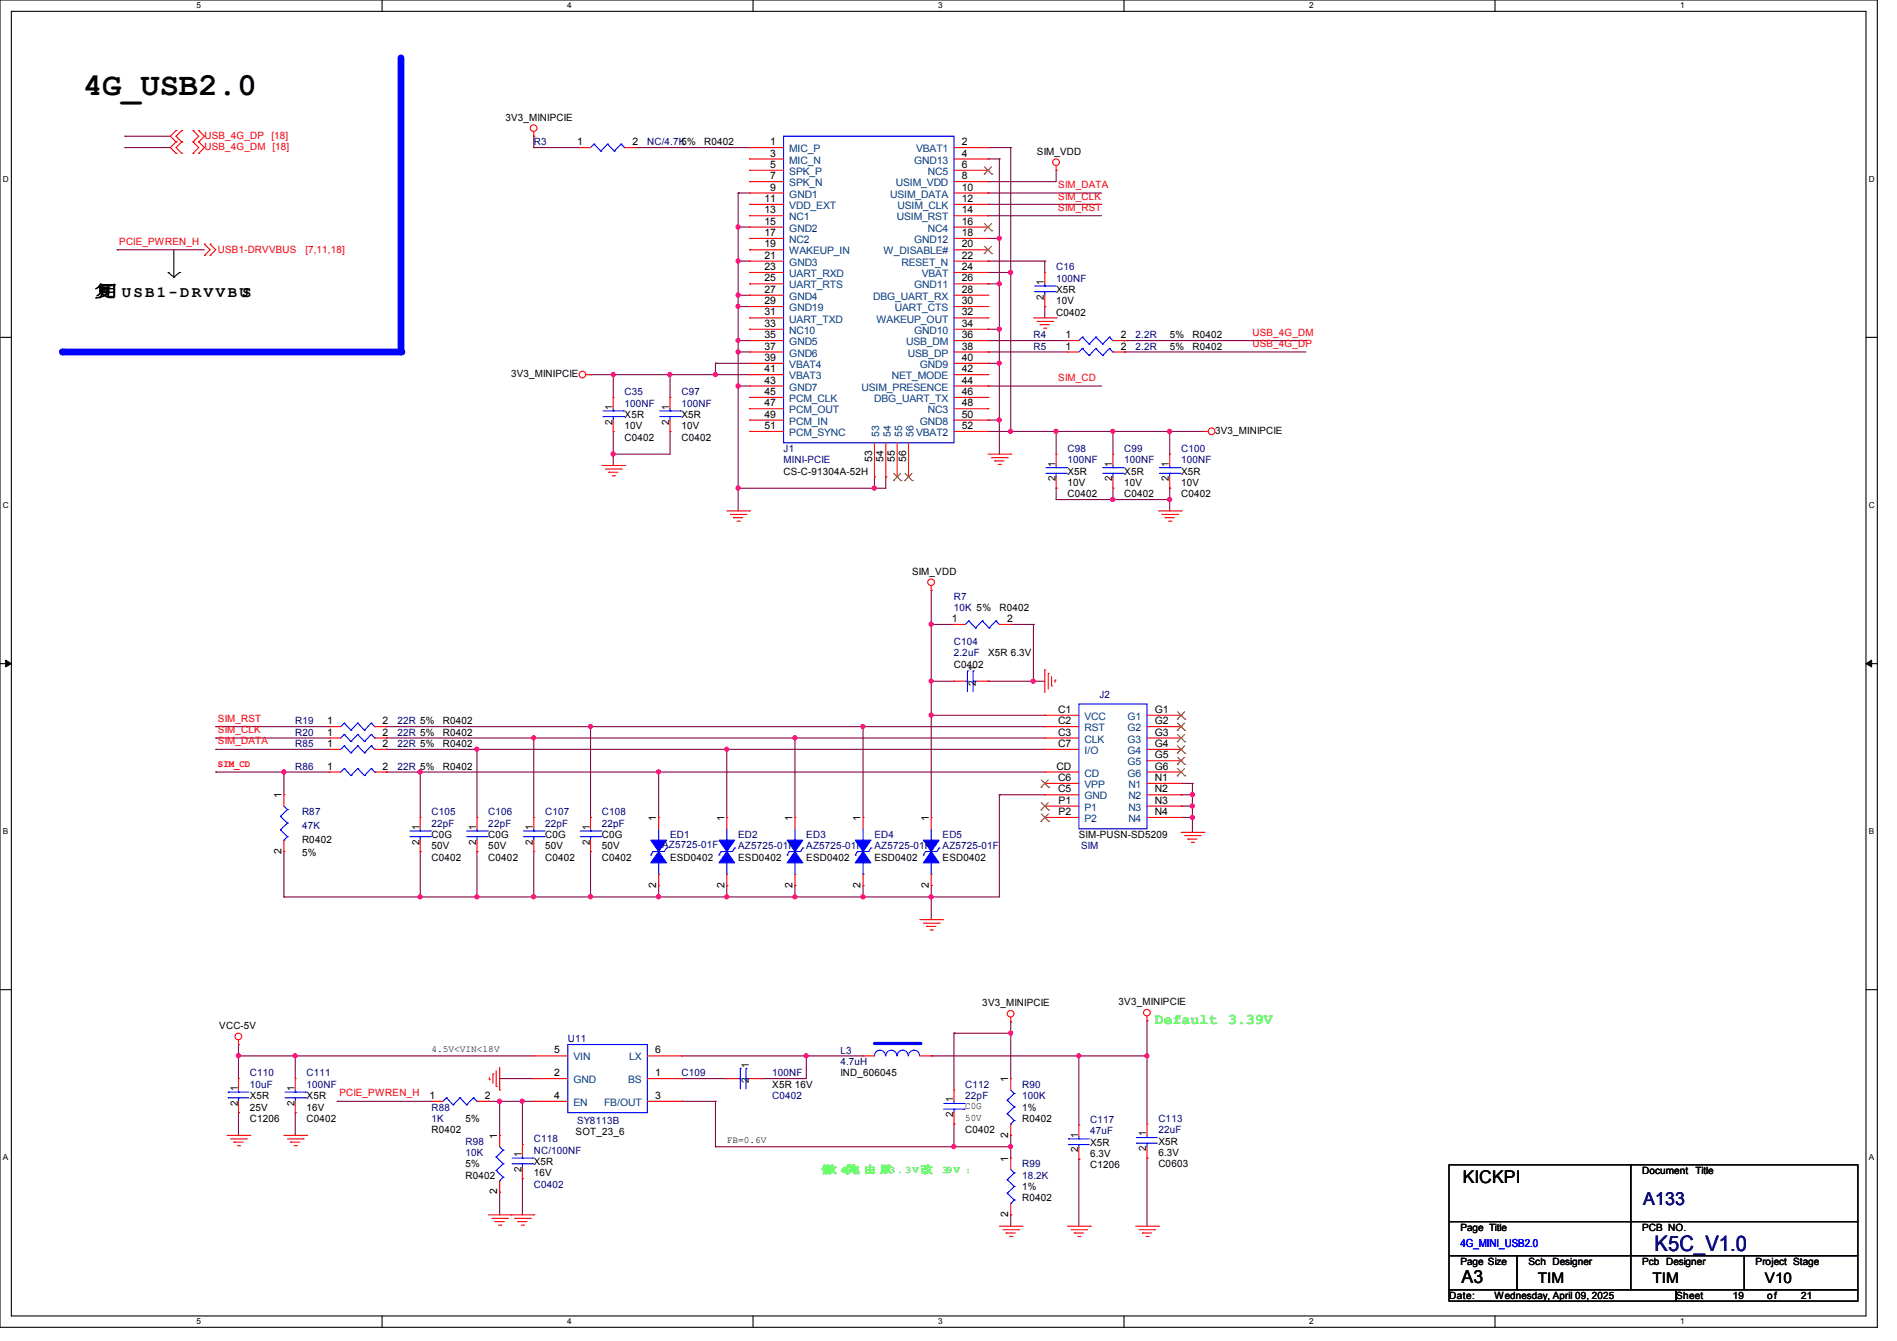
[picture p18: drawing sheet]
<svg xmlns="http://www.w3.org/2000/svg" width="297mm" height="210mm" viewBox="0 0 297 210" stroke-linecap="round" stroke-linejoin="round" font-family="sans-serif">
<defs><g id="words">
<text font-size="5" x="13" y="14.9">4G_USB2.0</text>
<text font-size="3.3" fill="#0000a0" x="259" y="195.9">K5C_V1.0</text>
<g font-size="2.8">
<text x="229" y="185.3">KICKPI</text>
<text x="228.8" y="201">A3</text>
</g>
<text font-size="2.8" fill="#000080" x="257.3" y="188.7">A133</text>
<g font-size="2.5">
<text x="14.8" y="46.4">复</text>
<text x="15.5" y="46.4">用 USB1-DRVVBUS</text>
</g>
<g font-size="2.3" fill="#0f0">
<text x="180.8" y="160.3">Default</text>
<text x="192.3" y="160.3">3.39V</text>
</g>
<g font-size="2.3">
<text x="240.7" y="200.9">TIM</text>
<text x="258.7" y="200.9">TIM</text>
<text x="276.3" y="200.9">V10</text>
</g>
<text font-size="1.7" fill="#00f" x="228.6" y="195.2">4G_MINI_USB2.0</text>
<g font-size="1.6" fill="#f00">
<text x="32" y="21.7">USB_4G_DP</text>
<text x="32" y="23.5">USB_4G_DM [18]</text>
<text x="42.5" y="21.7">[18]</text>
<text x="165.7" y="29.5">SIM_DATA</text>
<text x="165.7" y="31.2">SIM_CLK</text>
<text x="165.7" y="33">SIM_RST</text>
<text x="18.7" y="38.4">PCIE_PWREN_H</text>
<text x="34.1" y="39.7">USB1-DRVVBUS</text>
<text x="47.8" y="39.7">[7,11,18]</text>
<text x="196.1" y="52.6">USB_4G_DM</text>
<text x="165.7" y="59.7">SIM_CD</text>
<text x="196.1" y="54.4">USB_4G_DP</text>
<text x="34.1" y="113">SIM_RST</text>
<text x="34.1" y="114.8">SIM_CLK</text>
<text x="34.1" y="116.6">SIM_DATA</text>
<text x="34.1" y="120.1">SIM_CD</text>
<text x="53.1" y="171.7">PCIE_PWREN_H</text>
</g>
<g font-size="1.6">
<text x="79.1" y="18.9">3V3_MINIPCIE</text>
<text x="90.3" y="22.7">1</text>
<text x="99" y="22.7">2</text>
<text x="110.2" y="22.8">R0402</text>
<text x="120.6" y="22.7">1</text>
<text x="150.6" y="22.7">2</text>
<text x="120.6" y="24.5">3</text>
<text x="120.6" y="26.3">5</text>
<text x="120.6" y="28.1">7</text>
<text x="120.6" y="29.8">9</text>
<text x="150.6" y="24.5">4</text>
<text x="150.6" y="26.3">6</text>
<text x="150.6" y="28.1">8</text>
<text x="150.6" y="29.8">10</text>
<text x="162.3" y="24.2">SIM_VDD</text>
<text x="119.7" y="31.6">11</text>
<text x="119.7" y="33.4">13</text>
<text x="119.7" y="35.2">15</text>
<text x="150.6" y="31.6">12</text>
<text x="150.6" y="33.4">14</text>
<text x="150.6" y="35.2">16</text>
<text x="119.7" y="37">17</text>
<text x="119.7" y="38.7">19</text>
<text x="119.7" y="40.5">21</text>
<text x="150.6" y="37">18</text>
<text x="150.6" y="38.7">20</text>
<text x="150.6" y="40.5">22</text>
<text x="119.7" y="42.3">23</text>
<text x="119.7" y="44.1">25</text>
<text x="119.7" y="45.8">27</text>
<text x="119.7" y="47.6">29</text>
<text x="150.6" y="42.3">24</text>
<text x="150.6" y="44.1">26</text>
<text x="150.6" y="45.8">28</text>
<text x="150.6" y="47.6">30</text>
<text x="163.4" y="46.9" transform="rotate(-90 163.4 46.9)">2</text>
<text x="163.4" y="44.6" transform="rotate(-90 163.4 44.6)">1</text>
<text x="165.4" y="45.9">X5R</text>
<text x="165.4" y="47.7">10V</text>
<text x="119.7" y="49.4">31</text>
<text x="119.7" y="51.2">33</text>
<text x="119.7" y="53">35</text>
<text x="150.6" y="49.4">32</text>
<text x="150.6" y="51.2">34</text>
<text x="150.6" y="53">36</text>
<text x="165.4" y="49.4">C0402</text>
<text x="166.8" y="53">1</text>
<text x="175.5" y="53">2</text>
<text x="183.1" y="53">5%</text>
<text x="186.7" y="53">R0402</text>
<text x="80" y="59.1">3V3_MINIPCIE</text>
<text x="119.7" y="54.7">37</text>
<text x="119.7" y="56.5">39</text>
<text x="119.7" y="58.3">41</text>
<text x="150.6" y="54.7">38</text>
<text x="150.6" y="56.5">40</text>
<text x="150.6" y="58.3">42</text>
<text x="166.8" y="54.7">1</text>
<text x="175.5" y="54.7">2</text>
<text x="183.1" y="54.8">5%</text>
<text x="186.7" y="54.8">R0402</text>
<text x="95.9" y="64.2" transform="rotate(-90 95.9 64.2)">1</text>
<text x="97.8" y="65.4">X5R</text>
<text x="104.8" y="64.2" transform="rotate(-90 104.8 64.2)">1</text>
<text x="106.7" y="65.4">X5R</text>
<text x="119.7" y="60.1">43</text>
<text x="119.7" y="61.8">45</text>
<text x="119.7" y="63.6">47</text>
<text x="119.7" y="65.4">49</text>
<text x="150.6" y="60.1">44</text>
<text x="150.6" y="61.8">46</text>
<text x="150.6" y="63.6">48</text>
<text x="150.6" y="65.4">50</text>
<text x="95.9" y="66.5" transform="rotate(-90 95.9 66.5)">2</text>
<text x="97.8" y="69">C0402</text>
<text x="97.8" y="67.2">10V</text>
<text x="104.8" y="66.5" transform="rotate(-90 104.8 66.5)">2</text>
<text x="106.7" y="69">C0402</text>
<text x="106.7" y="67.2">10V</text>
<text x="119.7" y="67.2">51</text>
<text x="150.6" y="67.2">52</text>
<text x="190.2" y="67.9">3V3_MINIPCIE</text>
<text x="122.7" y="74.3">CS-C-91304A-52H</text>
<text x="136.5" y="72.3" transform="rotate(-90 136.5 72.3)">53</text>
<text x="138.3" y="72.3" transform="rotate(-90 138.3 72.3)">54</text>
<text x="140.1" y="72.3" transform="rotate(-90 140.1 72.3)">55</text>
<text x="141.9" y="72.3" transform="rotate(-90 141.9 72.3)">56</text>
<text x="165.2" y="75.4" transform="rotate(-90 165.2 75.4)">2</text>
<text x="165.2" y="73.1" transform="rotate(-90 165.2 73.1)">1</text>
<text x="167.1" y="77.9">C0402</text>
<text x="167.1" y="74.3">X5R</text>
<text x="167.1" y="76.1">10V</text>
<text x="174.1" y="75.4" transform="rotate(-90 174.1 75.4)">2</text>
<text x="174.1" y="73.1" transform="rotate(-90 174.1 73.1)">1</text>
<text x="176" y="77.9">C0402</text>
<text x="176" y="74.3">X5R</text>
<text x="176" y="76.1">10V</text>
<text x="183" y="75.4" transform="rotate(-90 183 75.4)">2</text>
<text x="183" y="73.1" transform="rotate(-90 183 73.1)">1</text>
<text x="184.9" y="77.9">C0402</text>
<text x="184.9" y="74.3">X5R</text>
<text x="184.9" y="76.1">10V</text>
<text x="142.8" y="90">SIM_VDD</text>
<text x="156.5" y="95.7">R0402</text>
<text x="149" y="97.4">1</text>
<text x="157.7" y="97.4">2</text>
<text x="149.4" y="104.6">C0402</text>
<text x="152.8" y="107.4" transform="rotate(-90 152.8 107.4)">2</text>
<text x="152.8" y="105.1" transform="rotate(-90 152.8 105.1)">1</text>
<text x="154.7" y="102.8">X5R 6.3V</text>
<text x="51.2" y="113.4">1</text>
<text x="59.9" y="113.4">2</text>
<text x="69.3" y="113.5">R0402</text>
<text x="165.7" y="111.6">C1</text>
<text x="165.7" y="113.4">C2</text>
<text x="180.8" y="111.6">G1</text>
<text x="180.8" y="113.4">G2</text>
<text x="51.2" y="115.2">1</text>
<text x="51.2" y="117">1</text>
<text x="59.9" y="115.2">2</text>
<text x="59.9" y="117">2</text>
<text x="69.3" y="115.2">R0402</text>
<text x="69.3" y="117">R0402</text>
<text x="165.7" y="115.2">C3</text>
<text x="165.7" y="117">C7</text>
<text x="180.8" y="118.7">G5</text>
<text x="180.8" y="115.2">G3</text>
<text x="180.8" y="117">G4</text>
<text x="44.1" y="125" transform="rotate(-90 44.1 125)">1</text>
<text x="51.2" y="120.5">1</text>
<text x="59.9" y="120.5">2</text>
<text x="69.3" y="120.6">R0402</text>
<text x="165.4" y="120.5">CD</text>
<text x="165.7" y="124.1">C5</text>
<text x="165.7" y="122.3">C6</text>
<text x="165.7" y="125.9">P1</text>
<text x="180.8" y="120.5">G6</text>
<text x="180.8" y="122.3">N1</text>
<text x="180.8" y="124.1">N2</text>
<text x="180.8" y="125.9">N3</text>
<text x="47.3" y="132">R0402</text>
<text x="65.7" y="130" transform="rotate(-90 65.7 130)">1</text>
<text x="67.6" y="131.2">C0G</text>
<text x="74.5" y="130" transform="rotate(-90 74.5 130)">1</text>
<text x="76.5" y="131.2">C0G</text>
<text x="83.4" y="130" transform="rotate(-90 83.4 130)">1</text>
<text x="85.3" y="131.2">C0G</text>
<text x="92.3" y="130" transform="rotate(-90 92.3 130)">1</text>
<text x="94.2" y="131.2">C0G</text>
<text x="102.7" y="128.6" transform="rotate(-90 102.7 128.6)">1</text>
<text x="113.4" y="128.6" transform="rotate(-90 113.4 128.6)">1</text>
<text x="124.1" y="128.6" transform="rotate(-90 124.1 128.6)">1</text>
<text x="134.7" y="128.6" transform="rotate(-90 134.7 128.6)">1</text>
<text x="145.4" y="128.6" transform="rotate(-90 145.4 128.6)">1</text>
<text x="165.7" y="127.6">P2</text>
<text x="168.9" y="131.2">SIM-PUSN-SD5209</text>
<text x="180.8" y="127.6">N4</text>
<text x="44.1" y="133.7" transform="rotate(-90 44.1 133.7)">2</text>
<text x="47.3" y="134.1">5%</text>
<text x="65.7" y="132.3" transform="rotate(-90 65.7 132.3)">2</text>
<text x="67.6" y="134.8">C0402</text>
<text x="67.6" y="133">50V</text>
<text x="74.5" y="132.3" transform="rotate(-90 74.5 132.3)">2</text>
<text x="76.5" y="134.8">C0402</text>
<text x="76.5" y="133">50V</text>
<text x="83.4" y="132.3" transform="rotate(-90 83.4 132.3)">2</text>
<text x="85.3" y="134.8">C0402</text>
<text x="85.3" y="133">50V</text>
<text x="92.3" y="132.3" transform="rotate(-90 92.3 132.3)">2</text>
<text x="94.2" y="134.8">C0402</text>
<text x="94.2" y="133">50V</text>
<text x="104.9" y="134.8">ESD0402</text>
<text x="115.6" y="134.8">ESD0402</text>
<text x="126.2" y="134.8">ESD0402</text>
<text x="136.9" y="134.8">ESD0402</text>
<text x="147.6" y="134.8">ESD0402</text>
<text x="102.7" y="139" transform="rotate(-90 102.7 139)">2</text>
<text x="113.4" y="139" transform="rotate(-90 113.4 139)">2</text>
<text x="124.1" y="139" transform="rotate(-90 124.1 139)">2</text>
<text x="134.7" y="139" transform="rotate(-90 134.7 139)">2</text>
<text x="145.4" y="139" transform="rotate(-90 145.4 139)">2</text>
<text x="34.3" y="161.1">VCC-5V</text>
<text x="153.8" y="157.6">3V3_MINIPCIE</text>
<text x="175.1" y="157.4">3V3_MINIPCIE</text>
<text x="86.8" y="165">5</text>
<text x="102.6" y="165">6</text>
<text x="117.2" y="167.3" transform="rotate(-90 117.2 167.3)">1</text>
<text x="37.2" y="173.2" transform="rotate(-90 37.2 173.2)">2</text>
<text x="37.2" y="170.9" transform="rotate(-90 37.2 170.9)">1</text>
<text x="39.1" y="172.1">X5R</text>
<text x="39.1" y="173.9">25V</text>
<text x="46.1" y="173.2" transform="rotate(-90 46.1 173.2)">2</text>
<text x="46.1" y="170.9" transform="rotate(-90 46.1 170.9)">1</text>
<text x="48" y="172.1">X5R</text>
<text x="48" y="173.9">16V</text>
<text x="67.2" y="172.1">1</text>
<text x="75.9" y="172.1">2</text>
<text x="86.8" y="172.1">4</text>
<text x="86.8" y="168.5">2</text>
<text x="102.6" y="172.1">3</text>
<text x="102.6" y="168.5">1</text>
<text x="117.2" y="169.6" transform="rotate(-90 117.2 169.6)">2</text>
<text x="120.9" y="170.3">X5R 16V</text>
<text x="131.6" y="168.6">IND_606045</text>
<text x="149.2" y="172.6" transform="rotate(-90 149.2 172.6)">1</text>
<text x="151.1" y="173.7">C0G</text>
<text x="157.9" y="169.5" transform="rotate(-90 157.9 169.5)">1</text>
<text x="160" y="173.9">1%</text>
<text x="39.1" y="175.7">C1206</text>
<text x="48" y="175.7">C0402</text>
<text x="67.6" y="177.5">R0402</text>
<text x="72.9" y="175.7">5%</text>
<text x="77.9" y="178.4" transform="rotate(-90 77.9 178.4)">1</text>
<text x="90.1" y="177.8">SOT_23_6</text>
<text x="149.2" y="175" transform="rotate(-90 149.2 175)">2</text>
<text x="151.1" y="177.5">C0402</text>
<text x="151.1" y="175.5">50V</text>
<text x="157.9" y="178.1" transform="rotate(-90 157.9 178.1)">2</text>
<text x="160" y="175.7">R0402</text>
<text x="168.8" y="178.1" transform="rotate(-90 168.8 178.1)">1</text>
<text x="170.7" y="179.4">X5R</text>
<text x="179.5" y="178" transform="rotate(-90 179.5 178)">1</text>
<text x="181.4" y="179.2">X5R</text>
<text x="72.9" y="184.6">R0402</text>
<text x="72.9" y="182.8">5%</text>
<text x="81.7" y="183.5" transform="rotate(-90 81.7 183.5)">2</text>
<text x="81.7" y="181.2" transform="rotate(-90 81.7 181.2)">1</text>
<text x="83.6" y="182.5">X5R</text>
<text x="83.6" y="184.2">16V</text>
<text x="157.9" y="181.9" transform="rotate(-90 157.9 181.9)">1</text>
<text x="168.8" y="180.5" transform="rotate(-90 168.8 180.5)">2</text>
<text x="170.7" y="183">C1206</text>
<text x="170.7" y="181.2">6.3V</text>
<text x="179.5" y="180.3" transform="rotate(-90 179.5 180.3)">2</text>
<text x="181.4" y="182.8">C0603</text>
<text x="181.4" y="181">6.3V</text>
<text x="257.1" y="183.9">Document</text>
<text x="265.5" y="183.9">Title</text>
<text x="77.9" y="187" transform="rotate(-90 77.9 187)">2</text>
<text x="157.9" y="190.6" transform="rotate(-90 157.9 190.6)">2</text>
<text x="160" y="188.1">R0402</text>
<text x="160" y="186.4">1%</text>
<text x="228.6" y="192.7">Page Title</text>
<text x="257.1" y="192.7">PCB NO.</text>
<text x="226.9" y="203.4">Date:</text>
<text x="228.6" y="198.1">Page Size</text>
<text x="234" y="203.4">Wednesday, April 09, 2025</text>
<text x="239.3" y="198.1">Sch Designer</text>
<text x="257.1" y="198.1">Pcb Designer</text>
<text x="262.4" y="203.4">Sheet</text>
<text x="271.3" y="203.4">19</text>
<text x="274.9" y="198.1">Project Stage</text>
<text x="276.6" y="203.4">o f</text>
<text x="282" y="203.4">21</text>
</g>
<g font-size="1.6" fill="#000080">
<text x="83.6" y="22.8">R3</text>
<text x="101.3" y="22.8">NC/4.7K5%</text>
<text x="165.4" y="42.3">C16</text>
<text x="165.4" y="44.1">100NF</text>
<text x="161.8" y="53">R4</text>
<text x="177.8" y="53">2.2R</text>
<text x="161.8" y="54.8">R5</text>
<text x="177.8" y="54.8">2.2R</text>
<text x="97.8" y="61.9">C35</text>
<text x="97.8" y="63.7">100NF</text>
<text x="106.7" y="61.9">C97</text>
<text x="106.7" y="63.7">100NF</text>
<text x="122.7" y="70.8">J1</text>
<text x="167.1" y="70.8">C98</text>
<text x="176" y="70.8">C99</text>
<text x="184.9" y="70.8">C100</text>
<text x="122.7" y="72.6">MINI-PCIE</text>
<text x="167.1" y="72.6">100NF</text>
<text x="176" y="72.6">100NF</text>
<text x="184.9" y="72.6">100NF</text>
<text x="149.4" y="93.9">R7</text>
<text x="149.4" y="95.7">10K 5%</text>
<text x="149.4" y="101">C104</text>
<text x="149.4" y="102.8">2.2uF</text>
<text x="46.2" y="113.5">R19</text>
<text x="62.2" y="113.5">22R 5%</text>
<text x="172.1" y="109.3">J2</text>
<text x="46.2" y="115.2">R20</text>
<text x="46.2" y="117">R85</text>
<text x="62.2" y="115.2">22R 5%</text>
<text x="62.2" y="117">22R 5%</text>
<text x="46.2" y="120.6">R86</text>
<text x="62.2" y="120.6">22R 5%</text>
<text x="47.3" y="127.7">R87</text>
<text x="47.3" y="129.8">47K</text>
<text x="67.6" y="127.7">C105</text>
<text x="67.6" y="129.5">22pF</text>
<text x="76.5" y="127.7">C106</text>
<text x="76.5" y="129.5">22pF</text>
<text x="85.3" y="127.7">C107</text>
<text x="85.3" y="129.5">22pF</text>
<text x="94.2" y="127.7">C108</text>
<text x="94.2" y="129.5">22pF</text>
<text x="104.9" y="131.2">ED1</text>
<text x="115.6" y="131.2">ED2</text>
<text x="126.2" y="131.2">ED3</text>
<text x="136.9" y="131.2">ED4</text>
<text x="147.6" y="131.2">ED5</text>
<text x="103.7" y="132.8">AZ5725-01F</text>
<text x="115.6" y="133">AZ5725-01F</text>
<text x="126.2" y="133">AZ5725-01F</text>
<text x="136.9" y="133">AZ5725-01F</text>
<text x="147.6" y="133">AZ5725-01F</text>
<text x="169.2" y="133">SIM</text>
<text x="88.9" y="163.2">U11</text>
<text x="131.6" y="165">L3</text>
<text x="131.6" y="166.8">4.7uH</text>
<text x="39.1" y="168.6">C110</text>
<text x="39.1" y="170.3">10uF</text>
<text x="48" y="168.6">C111</text>
<text x="48" y="170.3">100NF</text>
<text x="67.6" y="173.9">R88</text>
<text x="106.7" y="168.6">C109</text>
<text x="120.9" y="168.6">100NF</text>
<text x="120.9" y="172.1">C0402</text>
<text x="151.1" y="170.3">C112</text>
<text x="151.1" y="172.1">22pF</text>
<text x="160" y="170.3">R90</text>
<text x="160" y="172.1">100K</text>
<text x="67.6" y="175.7">1K</text>
<text x="72.9" y="179.2">R98</text>
<text x="83.6" y="178.9">C118</text>
<text x="90.3" y="176">SY8113B</text>
<text x="170.7" y="175.9">C117</text>
<text x="170.7" y="177.6">47uF</text>
<text x="181.4" y="175.7">C113</text>
<text x="181.4" y="177.5">22uF</text>
<text x="72.9" y="181">10K</text>
<text x="83.6" y="180.7">NC/100NF</text>
<text x="160" y="182.8">R99</text>
<text x="160" y="184.6">18.2K</text>
<text x="83.6" y="186">C0402</text>
</g>
<g font-size="1.6" fill="#004080">
<text x="123.6" y="23.8">MIC_P</text>
<text x="143.4" y="23.8">VBAT1</text>
<text x="123.6" y="25.6">MIC_N</text>
<text x="123.6" y="27.4">SPK_P</text>
<text x="123.6" y="29.2">SPK_N</text>
<text x="140.3" y="29.2">USIM_VDD</text>
<text x="143.1" y="25.6">GND13</text>
<text x="145.3" y="27.4">NC5</text>
<text x="123.6" y="30.9">GND1</text>
<text x="123.6" y="32.7">VDD_EXT</text>
<text x="123.6" y="34.5">NC1</text>
<text x="139.4" y="30.9">USIM_DATA</text>
<text x="140.4" y="34.5">USIM_RST</text>
<text x="140.5" y="32.7">USIM_CLK</text>
<text x="123.6" y="36.3">GND2</text>
<text x="123.6" y="38.1">NC2</text>
<text x="123.6" y="39.8">WAKEUP_IN</text>
<text x="123.6" y="41.6">GND3</text>
<text x="138.3" y="39.8">W_DISABLE#</text>
<text x="141.1" y="41.6">RESET_N</text>
<text x="143.1" y="38.1">GND12</text>
<text x="145.3" y="36.3">NC4</text>
<text x="123.6" y="43.4">UART_RXD</text>
<text x="123.6" y="45.2">UART_RTS</text>
<text x="123.6" y="46.9">GND4</text>
<text x="136.7" y="46.9">DBG_UART_RX</text>
<text x="143.1" y="45.2">GND11</text>
<text x="144.3" y="43.4">VBAT</text>
<text x="123.6" y="48.7">GND19</text>
<text x="123.6" y="50.5">UART_TXD</text>
<text x="123.6" y="52.3">NC10</text>
<text x="137.2" y="50.5">WAKEUP_OUT</text>
<text x="140.1" y="48.7">UART_CTS</text>
<text x="143.1" y="52.3">GND10</text>
<text x="123.6" y="54.1">GND5</text>
<text x="123.6" y="55.8">GND6</text>
<text x="123.6" y="57.6">VBAT4</text>
<text x="123.6" y="59.4">VBAT3</text>
<text x="139.6" y="59.4">NET_MODE</text>
<text x="141.9" y="54.1">USB_DM</text>
<text x="142.1" y="55.8">USB_DP</text>
<text x="144" y="57.6">GND9</text>
<text x="123.6" y="61.2">GND7</text>
<text x="123.6" y="62.9">PCM_CLK</text>
<text x="123.6" y="64.7">PCM_OUT</text>
<text x="134.9" y="61.2">USIM_PRESENCE</text>
<text x="136.9" y="62.9">DBG_UART_TX</text>
<text x="145.3" y="64.7">NC3</text>
<text x="123.6" y="66.5">PCM_IN</text>
<text x="123.6" y="68.3">PCM_SYNC</text>
<text x="137.7" y="68.5" transform="rotate(-90 137.7 68.5)">53</text>
<text x="139.4" y="68.5" transform="rotate(-90 139.4 68.5)">54</text>
<text x="141.2" y="68.5" transform="rotate(-90 141.2 68.5)">55</text>
<text x="143" y="68.5" transform="rotate(-90 143 68.5)">56</text>
<text x="143.4" y="68.3">VBAT2</text>
<text x="144" y="66.5">GND8</text>
<text x="169.8" y="112.7">VCC</text>
<text x="176.5" y="112.7">G1</text>
<text x="169.8" y="114.5">RST</text>
<text x="169.8" y="116.3">CLK</text>
<text x="169.8" y="118.1">I/O</text>
<text x="176.5" y="119.8">G5</text>
<text x="176.5" y="114.5">G2</text>
<text x="176.5" y="116.3">G3</text>
<text x="176.5" y="118.1">G4</text>
<text x="169.8" y="121.6">CD</text>
<text x="169.8" y="125.2">GND</text>
<text x="169.8" y="123.4">VPP</text>
<text x="176.5" y="121.6">G6</text>
<text x="176.7" y="123.4">N1</text>
<text x="176.7" y="125.2">N2</text>
<text x="169.8" y="127">P1</text>
<text x="169.8" y="128.7">P2</text>
<text x="176.7" y="127">N3</text>
<text x="176.7" y="128.7">N4</text>
<text x="89.8" y="166.1">VIN</text>
<text x="98.5" y="166.1">LX</text>
<text x="89.8" y="173.2">EN</text>
<text x="89.8" y="169.6">GND</text>
<text x="94.6" y="173.2">FB/OUT</text>
<text x="98.3" y="169.6">BS</text>
</g>
<g font-size="1.6" fill="#0f0">
<text x="128.6" y="183.7">修</text>
<text x="129.2" y="183.7">改 4G供</text>
<text x="132.8" y="183.7">电 由 原3 . 3 V改</text>
<text x="147.5" y="183.7">3.9 V :</text>
</g>
<g font-size="1.5">
<text x="67.6" y="164.8">4.5V&lt;VIN&lt;18V</text>
<text x="113.8" y="179">FB=0.6V</text>
</g>
<g font-size="1.3">
<text x="30.8" y="1.3">5</text>
<text x="88.8" y="1.3">4</text>
<text x="146.9" y="1.3">3</text>
<text x="205" y="1.3">2</text>
<text x="263.1" y="1.3">1</text>
<text x=".5" y="28.4">D</text>
<text x="292.6" y="28.4">D</text>
<text x=".5" y="79.5">C</text>
<text x="292.6" y="79.5">C</text>
<text x=".5" y="130.6">B</text>
<text x="292.6" y="130.6">B</text>
<text x=".5" y="181.7">A</text>
<text x="292.6" y="181.7">A</text>
<text x="30.8" y="207.4">5</text>
<text x="88.8" y="207.4">4</text>
<text x="146.9" y="207.4">3</text>
<text x="205" y="207.4">2</text>
<text x="263.1" y="207.4">1</text>
</g>
</g></defs>
<g fill="none" stroke="#000" stroke-width=".17">
<path d="M0 0h293.9v207.9h-293.9zM1.8 1.8h290.3v204.3h-290.3zM59.8 0v1.8M117.9 0v1.8M176 0v1.8M234.1 0v1.8M0 52.8h1.8M292.1 52.8h1.8M0 103.9h1.8M292.1 103.9h1.8M0 155h1.8M292.1 155h1.8"/>
<path d="M59.8 206.1v1.8M117.9 206.1v1.8M176 206.1v1.8M234.1 206.1v1.8"/>
</g>
<path d="M.9 103.4l.9 .5-.9 .5zM292.1 103.9l.9-.5v1z" fill="#000"/>
<path d="M.9 103.4l.9 .5-.9 .5zM292.1 103.9l.9-.5v1z" fill="none" stroke="#000" stroke-width=".16"/>
<path d="M62.8 9.1v46" fill="none" stroke="#00f" stroke-width="1.1"/>
<circle cx="62.8" cy="55.1" r=".53" fill="#00f"/>
<path d="M9.8 55.1h53" fill="none" stroke="#00f" stroke-width="1.1"/>
<circle cx="9.8" cy="55.1" r=".53" fill="#00f"/>
<path d="M27.2 39.1v4.3M26.3 42.7h.1M26.3 42.7l.9 .7M27.2 43.4h.1M28.1 42.7h.1M28.1 42.7l-.9 .7" fill="none" stroke="#000" stroke-width=".17"/>
<path d="M37.3 174.2h.1M37.3 163.6h.1M37.3 165.4h.1M37.3 163.6v5.3M37.3 174.2v3.6M37.3 165.4h8.9M46.2 174.2h.1M46.2 174.2v3.6M78.2 168.9h.1M78.2 168.9h5.4M168.9 181.5h.1M168.9 181.5v10.5" fill="none" stroke="#800040" stroke-width=".17"/>
<circle cx="37.3" cy="165.3" r=".32" fill="#f0f"/>
<circle cx="37.3" cy="165.3" r=".32" fill="none" stroke="#f0f" stroke-width=".17"/>
<path d="M46.2 165.4h.1M46.2 165.4v3.5M46.2 165.4h37.4" fill="none" stroke="#800040" stroke-width=".17"/>
<circle cx="46.2" cy="165.3" r=".32" fill="#f0f"/>
<circle cx="46.2" cy="165.3" r=".32" fill="none" stroke="#f0f" stroke-width=".17"/>
<g fill="none" stroke="#800040" stroke-width=".17">
<path d="M52.8 172.5h.1M52.8 172.5h14.8M76.5 172.5h.1M76.5 172.5h1.7M78.2 172.5h.1M78.2 172.5v5.3M81.8 172.5h.1M81.8 172.5h1.8M145.8 165.4h.1M145.8 165.4h23.1M78.2 186.7h.1M78.2 186.7v3.5"/>
<path d="M179.6 181.4h.1M179.6 181.4v10.6"/>
</g>
<circle cx="168.9" cy="165.3" r=".32" fill="#f0f"/>
<circle cx="168.9" cy="165.3" r=".32" fill="none" stroke="#f0f" stroke-width=".17"/>
<path d="M106.7 168.9h.1M106.7 165.4h.1M106.7 168.9h7.1M106.7 165.4h19.5M168.9 165.4h.1M168.9 165.4v10.8" fill="none" stroke="#800040" stroke-width=".17"/>
<circle cx="126.2" cy="165.3" r=".32" fill="#f0f"/>
<circle cx="126.2" cy="165.3" r=".32" fill="none" stroke="#f0f" stroke-width=".17"/>
<path d="M112 179.6h.1M112 179.6h37.4" fill="none" stroke="#800040" stroke-width=".17"/>
<circle cx="149.3" cy="179.6" r=".32" fill="#f0f"/>
<circle cx="149.3" cy="179.6" r=".32" fill="none" stroke="#f0f" stroke-width=".17"/>
<path d="M149.4 179.6h.1M149.4 179.6h8.8" fill="none" stroke="#800040" stroke-width=".17"/>
<circle cx="158.2" cy="179.6" r=".32" fill="#f0f"/>
<circle cx="158.2" cy="179.6" r=".32" fill="none" stroke="#f0f" stroke-width=".17"/>
<path d="M112 172.5h.1M112 172.5v7.1M149.4 176h.1M149.4 176v3.6M158.2 177.8h.1M158.2 179.6h.1M158.2 177.8v3.6M179.6 165.4h.1M179.6 165.4v10.6M158.2 190.2h.1M158.2 190.2v1.8" fill="none" stroke="#800040" stroke-width=".17"/>
<circle cx="179.6" cy="165.3" r=".32" fill="#f0f"/>
<circle cx="179.6" cy="165.3" r=".32" fill="none" stroke="#f0f" stroke-width=".17"/>
<g fill="none" stroke="#800040" stroke-width=".17">
<path d="M179.6 159.9h.1M179.6 159.9v5.5h-10.7M106.7 172.5h.1M106.7 172.5h5.3M119.1 168.9h.1M126.2 165.4h.1M126.2 165.4v3.5h-7.1M126.2 165.4h8.9M149.4 161.8h.1M149.4 161.8h8.8M158.2 160h.1M158.2 161.8h.1"/>
<path d="M158.2 160v8.9M168.9 165.4h.1"/>
</g>
<circle cx="158.2" cy="161.8" r=".32" fill="#f0f"/>
<circle cx="158.2" cy="161.8" r=".32" fill="none" stroke="#f0f" stroke-width=".17"/>
<path d="M154.7 67.6h.1M154.7 67.6h19.5M158.2 67.6h.1M165.4 67.6h.1M165.4 67.6v3.5M174.2 67.6h.1M174.2 67.6v3.5M149.4 161.8h.1M149.4 161.8v8.9" fill="none" stroke="#800040" stroke-width=".17"/>
<circle cx="174.2" cy="67.5" r=".32" fill="#f0f"/>
<circle cx="174.2" cy="67.5" r=".32" fill="none" stroke="#f0f" stroke-width=".17"/>
<circle cx="165.3" cy="67.5" r=".32" fill="#f0f"/>
<circle cx="165.3" cy="67.5" r=".32" fill="none" stroke="#f0f" stroke-width=".17"/>
<path d="M174.2 67.6h.1M174.2 67.6h8.9M183.1 67.6h.1M183.1 78.2h.1M183.1 67.6v3.5M183.1 78.2v1.8" fill="none" stroke="#800040" stroke-width=".17"/>
<circle cx="183.1" cy="78.2" r=".32" fill="#f0f"/>
<circle cx="183.1" cy="78.2" r=".32" fill="none" stroke="#f0f" stroke-width=".17"/>
<path d="M165.4 76.5h.1M165.4 78.2h.1M165.4 76.5v1.7M165.4 78.2h8.8" fill="none" stroke="#800040" stroke-width=".17"/>
<circle cx="174.2" cy="78.2" r=".32" fill="#f0f"/>
<circle cx="174.2" cy="78.2" r=".32" fill="none" stroke="#f0f" stroke-width=".17"/>
<path d="M92.5 58.7h.1M92.5 58.7h3.5M96 58.7h.1M96 58.7v3.5M174.2 76.5h.1M174.2 78.2h.1M174.2 76.5v1.7M174.2 78.2h8.9" fill="none" stroke="#800040" stroke-width=".17"/>
<circle cx="96" cy="58.7" r=".32" fill="#f0f"/>
<circle cx="96" cy="58.7" r=".32" fill="none" stroke="#f0f" stroke-width=".17"/>
<path d="M96 58.7h.1M96 58.7h8.9M104.9 58.7h.1M104.9 58.7v3.5M96 67.6h.1M96 71.1h.1M96 67.6v3.5M104.9 67.6h.1M104.9 67.6v3.5h-8.9" fill="none" stroke="#800040" stroke-width=".17"/>
<circle cx="96" cy="71.1" r=".32" fill="#f0f"/>
<circle cx="96" cy="71.1" r=".32" fill="none" stroke="#f0f" stroke-width=".17"/>
<g fill="none" stroke="#800040" stroke-width=".17">
<path d="M18.3 39.1h.1M18.3 39.1h13.7M19.6 21.3h.1M19.6 23.1h.1M19.6 21.3h7.1M19.6 23.1h7.1M115.6 30.2h.1M115.6 30.2h1.7M115.6 30.2v5.4M154.7 53.3h.1M154.7 55.1h.1M154.7 53.3h12.4"/>
<path d="M154.7 55.1h12.4M176 53.3h.1M176 55.1h.1M176 53.3h28.5M176 55.1h28.5M96 71.1h.1M96 71.1v1.8M115.6 60.5h.1M115.6 76.5h.1M115.6 76.5v3.5M115.6 60.5h1.7"/>
</g>
<circle cx="115.5" cy="76.4" r=".32" fill="#f0f"/>
<circle cx="115.5" cy="76.4" r=".32" fill="none" stroke="#f0f" stroke-width=".17"/>
<path d="M115.6 76.5h.1M115.6 76.5h21.3" fill="none" stroke="#800040" stroke-width=".17"/>
<circle cx="136.9" cy="76.4" r=".32" fill="#f0f"/>
<circle cx="136.9" cy="76.4" r=".32" fill="none" stroke="#f0f" stroke-width=".17"/>
<path d="M115.6 35.6h.1M115.6 35.6h1.7M115.6 40.9h.1M115.6 48h.1M115.6 46.2h.1M115.6 40.9v5.3M115.6 48v5.3M115.6 40.9h1.7M115.6 48h1.7M115.6 46.2h1.7" fill="none" stroke="#800040" stroke-width=".17"/>
<circle cx="115.5" cy="46.2" r=".32" fill="#f0f"/>
<circle cx="115.5" cy="46.2" r=".32" fill="none" stroke="#f0f" stroke-width=".17"/>
<path d="M115.6 46.2h.1M115.6 46.2v1.8" fill="none" stroke="#800040" stroke-width=".17"/>
<circle cx="115.5" cy="48" r=".32" fill="#f0f"/>
<circle cx="115.5" cy="48" r=".32" fill="none" stroke="#f0f" stroke-width=".17"/>
<path d="M115.6 53.3h.1M115.6 53.3h1.7M115.6 53.3v1.8" fill="none" stroke="#800040" stroke-width=".17"/>
<circle cx="115.5" cy="55.1" r=".32" fill="#f0f"/>
<circle cx="115.5" cy="55.1" r=".32" fill="none" stroke="#f0f" stroke-width=".17"/>
<circle cx="115.5" cy="53.3" r=".32" fill="#f0f"/>
<circle cx="115.5" cy="53.3" r=".32" fill="none" stroke="#f0f" stroke-width=".17"/>
<path d="M154.7 24.9h.1M154.7 24.9h1.8M156.5 24.9h.1M156.5 24.9v12.4M115.6 55.1h.1M115.6 55.1h1.7M115.6 55.1v5.4" fill="none" stroke="#800040" stroke-width=".17"/>
<circle cx="156.4" cy="37.3" r=".32" fill="#f0f"/>
<circle cx="156.4" cy="37.3" r=".32" fill="none" stroke="#f0f" stroke-width=".17"/>
<path d="M154.7 65.8h.1M154.7 65.8h1.8M156.5 65.8h.1M156.5 65.8v5.3" fill="none" stroke="#800040" stroke-width=".17"/>
<circle cx="156.4" cy="65.8" r=".32" fill="#f0f"/>
<circle cx="156.4" cy="65.8" r=".32" fill="none" stroke="#f0f" stroke-width=".17"/>
<path d="M154.7 37.3h.1M154.7 37.3h1.8M156.5 37.3h.1M156.5 37.3v7.1" fill="none" stroke="#800040" stroke-width=".17"/>
<circle cx="156.4" cy="44.4" r=".32" fill="#f0f"/>
<circle cx="156.4" cy="44.4" r=".32" fill="none" stroke="#f0f" stroke-width=".17"/>
<path d="M154.7 44.4h.1M154.7 51.6h.1M154.7 44.4h1.8M154.7 51.6h1.8M156.5 44.4h.1M156.5 51.6h.1M156.5 44.4v12.5" fill="none" stroke="#800040" stroke-width=".17"/>
<circle cx="156.4" cy="56.9" r=".32" fill="#f0f"/>
<circle cx="156.4" cy="56.9" r=".32" fill="none" stroke="#f0f" stroke-width=".17"/>
<circle cx="156.4" cy="51.5" r=".32" fill="#f0f"/>
<circle cx="156.4" cy="51.5" r=".32" fill="none" stroke="#f0f" stroke-width=".17"/>
<path d="M154.7 23.1h.1M154.7 23.1h3.5M158.2 23.1h.1M158.2 23.1v19.6M154.7 56.9h.1M154.7 56.9h1.8M183.1 67.6h.1M183.1 67.6h5.4" fill="none" stroke="#800040" stroke-width=".17"/>
<circle cx="183.1" cy="67.5" r=".32" fill="#f0f"/>
<circle cx="183.1" cy="67.5" r=".32" fill="none" stroke="#f0f" stroke-width=".17"/>
<path d="M104.9 58.7h.1M104.9 58.7h12.4M112 56.9h.1M112 58.7h.1M112 56.9h5.3M112 56.9v1.8M154.7 42.7h.1M154.7 42.7h3.5" fill="none" stroke="#800040" stroke-width=".17"/>
<circle cx="112" cy="58.7" r=".32" fill="#f0f"/>
<circle cx="112" cy="58.7" r=".32" fill="none" stroke="#f0f" stroke-width=".17"/>
<circle cx="104.9" cy="58.7" r=".32" fill="#f0f"/>
<circle cx="104.9" cy="58.7" r=".32" fill="none" stroke="#f0f" stroke-width=".17"/>
<path d="M99.6 23.1h.1M99.6 23.1h17.7M115.6 60.5h.1M115.6 60.5v16" fill="none" stroke="#800040" stroke-width=".17"/>
<circle cx="115.5" cy="60.4" r=".32" fill="#f0f"/>
<circle cx="115.5" cy="60.4" r=".32" fill="none" stroke="#f0f" stroke-width=".17"/>
<path d="M115.6 35.6h.1M115.6 35.6v5.3" fill="none" stroke="#800040" stroke-width=".17"/>
<circle cx="115.5" cy="40.9" r=".32" fill="#f0f"/>
<circle cx="115.5" cy="40.9" r=".32" fill="none" stroke="#f0f" stroke-width=".17"/>
<circle cx="115.5" cy="35.5" r=".32" fill="#f0f"/>
<circle cx="115.5" cy="35.5" r=".32" fill="none" stroke="#f0f" stroke-width=".17"/>
<path d="M158.2 42.7h.1M158.2 42.7v24.9" fill="none" stroke="#800040" stroke-width=".17"/>
<circle cx="158.2" cy="67.5" r=".32" fill="#f0f"/>
<circle cx="158.2" cy="67.5" r=".32" fill="none" stroke="#f0f" stroke-width=".17"/>
<circle cx="158.2" cy="42.7" r=".32" fill="#f0f"/>
<circle cx="158.2" cy="42.7" r=".32" fill="none" stroke="#f0f" stroke-width=".17"/>
<g fill="none" stroke="#800040" stroke-width=".17">
<path d="M83.6 23.1h.1M83.6 21.3h.1M83.6 23.1h7.1M83.6 21.3v1.8M154.7 28.4h.1M154.7 30.2h.1M154.7 32h.1M154.7 33.8h.1M154.7 30.2h17.8M154.7 32h17.8M154.7 33.8h17.8M165.4 26.7h.1"/>
<path d="M165.4 26.7v1.7h-10.7M156.5 56.9h.1M156.5 56.9v8.9M145.8 112h.1M145.8 112h17.8"/>
</g>
<circle cx="145.8" cy="112" r=".32" fill="#f0f"/>
<circle cx="145.8" cy="112" r=".32" fill="none" stroke="#f0f" stroke-width=".17"/>
<path d="M135.1 113.8h.1M135.1 113.8v14.2M135.1 113.8h28.5M145.8 106.7h.1M145.8 112h.1M145.8 106.7v21.3" fill="none" stroke="#800040" stroke-width=".17"/>
<circle cx="135.1" cy="113.8" r=".32" fill="#f0f"/>
<circle cx="135.1" cy="113.8" r=".32" fill="none" stroke="#f0f" stroke-width=".17"/>
<path d="M124.5 115.6h.1M124.5 115.6h39.1" fill="none" stroke="#800040" stroke-width=".17"/>
<circle cx="124.4" cy="115.5" r=".32" fill="#f0f"/>
<circle cx="124.4" cy="115.5" r=".32" fill="none" stroke="#f0f" stroke-width=".17"/>
<path d="M113.8 117.3h.1M113.8 117.3h49.8M124.5 115.6h.1M124.5 115.6v12.4" fill="none" stroke="#800040" stroke-width=".17"/>
<circle cx="113.8" cy="117.3" r=".32" fill="#f0f"/>
<circle cx="113.8" cy="117.3" r=".32" fill="none" stroke="#f0f" stroke-width=".17"/>
<path d="M113.8 117.3h.1M113.8 117.3v10.7M103.1 138.7h.1M103.1 138.7v1.8M103.1 140.5h.1M103.1 140.5h10.7" fill="none" stroke="#800040" stroke-width=".17"/>
<circle cx="113.8" cy="140.4" r=".32" fill="#f0f"/>
<circle cx="113.8" cy="140.4" r=".32" fill="none" stroke="#f0f" stroke-width=".17"/>
<circle cx="103.1" cy="140.4" r=".32" fill="#f0f"/>
<circle cx="103.1" cy="140.4" r=".32" fill="none" stroke="#f0f" stroke-width=".17"/>
<g fill="none" stroke="#800040" stroke-width=".17">
<path d="M145.8 106.7h.1M145.8 106.7h3.6M161.8 106.7h.1M161.8 106.7h1.8M113.8 138.7h.1M113.8 138.7v1.8M124.5 138.7h.1M124.5 138.7v1.8h-10.7M135.1 138.7h.1M135.1 138.7v1.8M145.8 138.7h.1M145.8 138.7v5.3"/>
<path d="M113.8 140.5h.1M135.1 140.5h.1M135.1 140.5h10.7M145.8 140.5h.1"/>
</g>
<circle cx="145.8" cy="106.7" r=".32" fill="#f0f"/>
<circle cx="145.8" cy="106.7" r=".32" fill="none" stroke="#f0f" stroke-width=".17"/>
<path d="M145.8 97.8h.1M145.8 97.8v8.9M156.5 124.5h.1M156.5 124.5h7.1M156.5 124.5v16h-10.7M145.8 140.5h.1" fill="none" stroke="#800040" stroke-width=".17"/>
<circle cx="145.8" cy="140.4" r=".32" fill="#f0f"/>
<circle cx="145.8" cy="140.4" r=".32" fill="none" stroke="#f0f" stroke-width=".17"/>
<path d="M145.8 97.8h.1M145.8 97.8h3.6" fill="none" stroke="#800040" stroke-width=".17"/>
<circle cx="145.8" cy="97.8" r=".32" fill="#f0f"/>
<circle cx="145.8" cy="97.8" r=".32" fill="none" stroke="#f0f" stroke-width=".17"/>
<path d="M145.8 92.5h.1M145.8 92.5v5.3M158.2 97.8h.1M158.2 97.8h3.6M161.8 97.8h.1M161.8 97.8v8.9" fill="none" stroke="#800040" stroke-width=".17"/>
<circle cx="161.8" cy="106.7" r=".32" fill="#f0f"/>
<circle cx="161.8" cy="106.7" r=".32" fill="none" stroke="#f0f" stroke-width=".17"/>
<path d="M184.9 122.7h.1M184.9 124.5h.1M184.9 122.7h1.8M184.9 124.5h1.8M186.7 124.5h.1M186.7 124.5v1.7" fill="none" stroke="#800040" stroke-width=".17"/>
<circle cx="186.7" cy="124.4" r=".32" fill="#f0f"/>
<circle cx="186.7" cy="124.4" r=".32" fill="none" stroke="#f0f" stroke-width=".17"/>
<path d="M103.1 120.9h.1M103.1 120.9v7.1M103.1 120.9h60.5" fill="none" stroke="#800040" stroke-width=".17"/>
<circle cx="103.1" cy="120.9" r=".32" fill="#f0f"/>
<circle cx="103.1" cy="120.9" r=".32" fill="none" stroke="#f0f" stroke-width=".17"/>
<path d="M154.7 106.7h.1M154.7 106.7h7.1M124.5 140.5h.1M124.5 140.5h10.6" fill="none" stroke="#800040" stroke-width=".17"/>
<circle cx="135.1" cy="140.4" r=".32" fill="#f0f"/>
<circle cx="135.1" cy="140.4" r=".32" fill="none" stroke="#f0f" stroke-width=".17"/>
<circle cx="124.4" cy="140.4" r=".32" fill="#f0f"/>
<circle cx="124.4" cy="140.4" r=".32" fill="none" stroke="#f0f" stroke-width=".17"/>
<path d="M74.7 117.3h.1M74.7 117.3h39.1M83.6 115.6h.1M83.6 115.6h40.9M83.6 115.6v12.4M92.5 113.8h.1M92.5 113.8v14.2M92.5 113.8h42.6M186.7 122.7h.1M186.7 122.7v1.8" fill="none" stroke="#800040" stroke-width=".17"/>
<circle cx="74.7" cy="117.3" r=".32" fill="#f0f"/>
<circle cx="74.7" cy="117.3" r=".32" fill="none" stroke="#f0f" stroke-width=".17"/>
<path d="M74.7 117.3h.1M74.7 117.3v10.7M65.8 120.9h.1M65.8 120.9h37.3" fill="none" stroke="#800040" stroke-width=".17"/>
<circle cx="65.8" cy="120.9" r=".32" fill="#f0f"/>
<circle cx="65.8" cy="120.9" r=".32" fill="none" stroke="#f0f" stroke-width=".17"/>
<path d="M65.8 120.9h.1M65.8 120.9v7.1M92.5 133.3h.1M92.5 133.3v7.2M92.5 140.5h.1M92.5 140.5h10.6" fill="none" stroke="#800040" stroke-width=".17"/>
<circle cx="92.4" cy="140.4" r=".32" fill="#f0f"/>
<circle cx="92.4" cy="140.4" r=".32" fill="none" stroke="#f0f" stroke-width=".17"/>
<path d="M74.7 133.3h.1M74.7 133.3v7.2M83.6 133.3h.1M83.6 133.3v7.2M74.7 140.5h.1M74.7 140.5h17.8M83.6 140.5h.1" fill="none" stroke="#800040" stroke-width=".17"/>
<circle cx="83.5" cy="140.4" r=".32" fill="#f0f"/>
<circle cx="83.5" cy="140.4" r=".32" fill="none" stroke="#f0f" stroke-width=".17"/>
<circle cx="74.7" cy="140.4" r=".32" fill="#f0f"/>
<circle cx="74.7" cy="140.4" r=".32" fill="none" stroke="#f0f" stroke-width=".17"/>
<path d="M60.5 113.8h.1M60.5 113.8h32M65.8 133.3h.1M65.8 133.3v7.2M65.8 140.5h.1M65.8 140.5h8.9" fill="none" stroke="#800040" stroke-width=".17"/>
<circle cx="92.4" cy="113.8" r=".32" fill="#f0f"/>
<circle cx="92.4" cy="113.8" r=".32" fill="none" stroke="#f0f" stroke-width=".17"/>
<path d="M60.5 115.6h.1M60.5 115.6h23.1" fill="none" stroke="#800040" stroke-width=".17"/>
<circle cx="83.5" cy="115.5" r=".32" fill="#f0f"/>
<circle cx="83.5" cy="115.5" r=".32" fill="none" stroke="#f0f" stroke-width=".17"/>
<g fill="none" stroke="#800040" stroke-width=".17">
<path d="M154.7 60.5h.1M154.7 60.5h17.8M33.8 113.8h.1M33.8 115.6h.1M33.8 117.3h.1M33.8 117.3h17.8M33.8 113.8h17.8M33.8 115.6h17.8M60.5 117.3h.1M60.5 117.3h14.2M33.8 120.9h.1M33.8 120.9h10.6"/>
<path d="M60.5 120.9h.1M60.5 120.9h5.3"/>
</g>
<circle cx="44.4" cy="120.9" r=".32" fill="#f0f"/>
<circle cx="44.4" cy="120.9" r=".32" fill="none" stroke="#f0f" stroke-width=".17"/>
<path d="M44.4 120.9h.1M44.4 133.3h.1M44.4 120.9v3.6M44.4 133.3v7.2M44.4 120.9h7.2M44.4 140.5h.1M44.4 140.5h21.4" fill="none" stroke="#800040" stroke-width=".17"/>
<circle cx="65.8" cy="140.4" r=".32" fill="#f0f"/>
<circle cx="65.8" cy="140.4" r=".32" fill="none" stroke="#f0f" stroke-width=".17"/>
<path d="M154.7 40.9h.1M154.7 40.9h8.9M163.6 40.9h.1M163.6 48h.1M163.6 40.9v1.8M163.6 48v1.8M183.1 76.5h.1M183.1 76.5v1.7M78.2 172.5h.1M78.2 172.5h3.6M81.8 172.5h.1M81.8 172.5v6.7" fill="none" stroke="#800040" stroke-width=".17"/>
<circle cx="81.8" cy="172.4" r=".32" fill="#f0f"/>
<circle cx="81.8" cy="172.4" r=".32" fill="none" stroke="#f0f" stroke-width=".17"/>
<circle cx="78.2" cy="172.4" r=".32" fill="#f0f"/>
<circle cx="78.2" cy="172.4" r=".32" fill="none" stroke="#f0f" stroke-width=".17"/>
<path d="M184.9 126.2h.1M184.9 126.2h1.8M81.8 184.6h.1M81.8 184.6v5.6" fill="none" stroke="#800040" stroke-width=".17"/>
<circle cx="186.7" cy="126.2" r=".32" fill="#f0f"/>
<circle cx="186.7" cy="126.2" r=".32" fill="none" stroke="#f0f" stroke-width=".17"/>
<path d="M184.9 128h.1M186.7 126.2h.1M186.7 126.2v1.8h-1.8" fill="none" stroke="#800040" stroke-width=".17"/>
<circle cx="186.7" cy="128" r=".32" fill="#f0f"/>
<circle cx="186.7" cy="128" r=".32" fill="none" stroke="#f0f" stroke-width=".17"/>
<path d="M136.9 74.7h.1M136.9 76.5h.1M136.9 74.7v1.8M138.7 74.7h.1M138.7 74.7v1.8h-1.8M186.7 128h.1M186.7 128v2.3" fill="none" stroke="#800040" stroke-width=".17"/>
<g fill="none" stroke="#f00" stroke-width=".17">
<path d="M27.6 20.4h.1M27.6 22.2h.1M27.6 24h.1M27.6 20.4l-.9 .9 .9 .9M27.6 22.2l-.9 .9 .9 .9M28.4 22.2h.1M28.4 20.4h.1M28.4 24h.1M28.4 20.4l-.8 .9 .8 .9M28.4 22.2l-.8 .9 .8 .9M30.2 22.2h.1M30.2 20.4h.1"/>
<path d="M30.2 24h.1M30.2 20.4l.9 .9-.9 .9M30.2 22.2l.9 .9-.9 .9M31.1 22.2h.1M31.1 20.4h.1M31.1 24h.1M31.1 20.4l.9 .9-.9 .9M31.1 22.2l.9 .9-.9 .9M32 38.2h.1M32 38.2l.9 .9-.9 .9M32.9 38.2h.1M32.9 38.2l.9 .9-.9 .9"/>
<path d="M83.6 21.3h.1M83.6 20.6v.7M165.4 26.7h.1M165.4 26v.7M32 40h.1M32.9 40h.1M91.7 58.7h.8M92.5 58.7h.1M161.8 49.8h3.6M162.3 50.3h2.5M162.9 50.8h.1M162.9 50.8h1.4"/>
<path d="M163.4 51.4h.3M163.7 51.4h.1M164.8 50.3h.1M165.4 49.8h.1M94.2 72.9h3.6M94.8 73.4h2.4M95.3 74h.1M95.3 74h1.4M95.8 74.5h.4M96.2 74.5h.1M97.2 73.4h.1M97.8 72.9h.1"/>
<path d="M154.7 71.1h3.5M155.2 71.7h2.5M155.7 72.2h.1M155.7 72.2h1.5M156.3 72.7h.3M156.6 72.7h.1M157.7 71.7h.1M158.2 71.1h.1M188.5 67.6h.1M188.5 67.6h.7M113.8 80h3.5M114.3 80.6h2.5"/>
<path d="M114.9 81.1h.1M114.9 81.1h1.4M115.4 81.6h.3M115.7 81.6h.1M116.8 80.6h.1M117.3 80h.1M145.8 92.5h.1M145.8 91.7v.8M181.4 80h3.5M181.9 80.6h2.5M182.4 81.1h.1M182.4 81.1h1.5"/>
<path d="M183 81.6h.3M183.3 81.6h.1M184.4 80.6h.1M184.9 80h.1M163.6 104.9h.1M163.6 104.9v3.6M164.1 105.5h.1M164.1 105.5v2.4M164.6 107.4h.1M164.6 106v1.4M165.2 106.5h.1M165.2 106.5v.3"/>
<path d="M44.4 124.5h.1M44.4 133.3h.1M44.4 124.5v1.7M44.4 131.6v1.7M184.9 130.3h3.6M185.5 130.9h2.4M186 131.4h.1M186 131.4h1.4M186.5 131.9h.4M186.9 131.9h.1M187.9 130.9h.1M188.5 130.3h.1"/>
<path d="M144 144h3.6M144.6 144.6h2.4M145.1 145.1h.1M145.1 145.1h1.4M145.6 145.6h.4M146 145.6h.1M147 144.6h.1M147.6 144h.1M158.2 159.3v.7M179.6 159.9h.1M179.6 159.1v.8M35.6 177.8h3.5"/>
<path d="M36.1 178.4h2.5M36.6 178.9h.1M36.6 178.9h1.5M37.2 179.4h.3M37.3 163.6h.1M37.3 162.9v.7M37.5 179.4h.1M38.6 178.4h.1M39.1 177.8h.1M44.4 177.8h3.6M45 178.4h2.5M45.5 178.9h.1"/>
<path d="M45.5 178.9h1.4M46.1 179.4h.3M46.4 179.4h.1M47.5 178.4h.1M48 177.8h.1M76.6 169.1h.1M76.6 168.7v.4M77.2 168.2h.1M77.2 168.2v1.4M77.7 170.1h.1M77.7 167.7v2.4M78.2 170.7h.1"/>
<path d="M78.2 167.1v3.6M158.2 160h.1M158.2 168.9h.1M158.2 177.8h.1M158.2 168.9v1.8M158.2 176v1.8M76.5 190.2h7.1M77 190.8h2.5M77.5 191.3h.1M77.5 191.3h1.5M78.1 191.9h.3M78.4 191.9h.1"/>
<path d="M79.5 190.8h.1M80 190.2h.1M80.6 190.8h2.4M81.1 191.3h.1M81.1 191.3h1.4M81.6 191.9h.4M82 191.9h.1M83 190.8h.1M83.6 190.2h.1M156.5 192h3.5M157 192.6h2.5M157.5 193.1h.1"/>
<path d="M157.5 193.1h1.5M158.1 193.6h.3M158.4 193.6h.1M159.5 192.6h.1M160 192h.1M167.1 192h3.6M167.7 192.6h2.4M168.2 193.1h.1M168.2 193.1h1.4M168.7 193.6h.4M169.1 193.6h.1M170.1 192.6h.1"/>
<path d="M170.7 192h.1M177.8 192h3.6M178.4 192.6h2.4M178.9 193.1h.1M178.9 193.1h1.4M179.4 193.6h.3M179.7 193.6h.1M180.8 192.6h.1M181.4 192h.1"/>
<circle cx="83.6" cy="20.1" r=".52"/>
<circle cx="165.3" cy="25.4" r=".52"/>
<circle cx="91.2" cy="58.7" r=".52"/>
<circle cx="189.7" cy="67.5" r=".52"/>
<circle cx="145.8" cy="91.2" r=".52"/>
<circle cx="158.2" cy="158.8" r=".52"/>
<circle cx="179.6" cy="158.6" r=".52"/>
<circle cx="37.3" cy="162.3" r=".52"/>
</g>
<path d="M226.9 182.4h28.4v8.9h-28.4zM226.9 191.3h28.4v5.3h-28.4zM226.9 196.6h10.6v5.4h-10.6zM237.5 196.6h17.8v5.4h-17.8zM255.3 196.6h17.8v5.4h-17.8zM255.3 191.3h35.6v5.3h-35.6zM255.3 182.4h35.6v8.9h-35.6zM273.1 196.6h17.8v5.4h-17.8zM226.9 202h35.5v1.8h-35.5zM262.4 202h28.5v1.8h-28.5z" fill="none" stroke="#000" stroke-width=".17"/>
<g fill="none" stroke="#00f" stroke-width=".17">
<path d="M43.9 127.8h.1M43.9 130h.1M43.9 127.8l1.1 1.1M43.9 130l1.1 1M44.4 131.6h.1M44.4 126.2l.6 .6M45 126.8h.1M45 128.9h.1M45 131h.1M45 126.8l-1.1 1M45 128.9l-1.1 1.1M45 131l-.6 .6"/>
<path d="M102.2 133.3h.1M102.2 133.3h1.8M103.1 131.6h.1M103.1 136.9h.1M103.1 129.8v1.8M103.1 135.1v1.8M157.7 172.3h.1M157.7 174.4h.1M157.7 172.3l1.1 1.1M157.7 174.4l1.1 1.1M158.2 176h.1M158.2 170.7l.6 .5"/>
<path d="M158.8 171.2h.1M158.8 173.4h.1M158.8 175.5h.1M158.8 171.2l-1.1 1.1M158.8 173.4l-1.1 1M158.8 175.5l-.6 .5"/>
</g>
<path d="M101.9 131.6h2.5l-1.3 1.7z" fill-rule="evenodd" fill="#00f"/>
<path d="M101.9 131.6h2.5l-1.3 1.7zM101.9 133.9h.1M102.2 133.3l-.3 .6M104.4 132.8h.1M104.4 132.8l-.4 .5" fill="none" stroke="#00f" stroke-width=".17"/>
<path d="M103.1 133.3l1.3 1.8h-2.5z" fill-rule="evenodd" fill="#00f"/>
<g fill="none" stroke="#00f" stroke-width=".17">
<path d="M93 22.6h.1M93 22.6l-.5 .5M93 22.6l1.1 1.1M94.1 23.7h.1M95.1 22.6h.1M95.1 22.6l-1 1.1M95.1 22.6l1.1 1.1M96.2 23.7h.1M97.2 22.6h.1M97.2 22.6l-1 1.1M97.2 22.6l.6 .5M97.8 23.1h.1"/>
<path d="M122.7 21.3h26.7v48h-26.7zM162 45.7h3.2M162 44.8h3.2M163.6 44.8h.1M163.6 45.7h.1M163.6 44.4v.4M163.6 45.7v.5M165.2 45.7h.1M165.2 44.8h.1M169.5 54.6h.1M169.5 54.6l-.6 .5M169.5 54.6l1 1.1"/>
<path d="M170.5 55.7h.1M171.6 54.6h.1M171.6 54.6l-1.1 1.1M171.6 54.6l1 1.1M172.6 55.7h.1M173.7 54.6h.1M173.7 54.6l-1.1 1.1M173.7 54.6l.5 .5M174.2 55.1h.1M94.4 65.2h3.2M94.4 64.3h3.2M96 64.3h.1"/>
<path d="M96 65.2h.1M96 64v.3M96 65.2v.6M97.6 65.2h.1M97.6 64.3h.1M103.3 65.2h3.2M103.3 64.3h3.2M104.9 64.3h.1M104.9 65.2h.1M104.9 64v.3M104.9 65.2v.6M106.5 65.2h.1"/>
<path d="M106.5 64.3h.1M163.7 74.1h3.3M163.7 73.2h3.3M165.4 73.2h.1M165.4 74.1h.1M165.4 72.9v.3M165.4 74.1v.6M167 74.1h.1M167 73.2h.1M53.9 113.2h.1M53.9 115h.1M53.9 116.8h.1"/>
<path d="M53.9 113.2l-.6 .6M53.9 113.2l1 1.1M53.9 115l-.6 .6M53.9 115l1 1.1M53.9 116.8l-.6 .5M53.9 116.8l1 1.1M54.9 114.3h.1M54.9 116.1h.1M54.9 117.9h.1M56 113.2h.1M56 115h.1M56 116.8h.1"/>
<path d="M56 113.2l-1.1 1.1M56 113.2l1.1 1.1M56 115l-1.1 1.1M56 115l1.1 1.1M56 116.8l-1.1 1.1M56 116.8l1.1 1.1M57.1 114.3h.1M57.1 116.1h.1M57.1 117.9h.1M58.1 113.2h.1M58.1 115h.1M58.1 116.8h.1"/>
<path d="M58.1 113.2l-1 1.1M58.1 113.2l.6 .6M58.1 115l-1 1.1M58.1 115l.6 .6M58.1 116.8l-1 1.1M58.1 116.8l.6 .5M58.7 113.8h.1M58.7 115.6h.1M58.7 117.3h.1M151.1 106.7h.4M151.5 106.7h.1M151.5 105.1h.1"/>
<path d="M151.5 105.1v3.2M152.4 105.1h.1M152.4 106.7h.1M152.4 106.7h.5M152.4 105.1v3.2M73.1 131h3.2M73.1 130.1h3.2M74.7 130.1h.1M74.7 131h.1M74.7 129.8v.3M74.7 131v.6M76.3 131h.1"/>
<path d="M76.3 130.1h.1M82 131h3.2M82 130.1h3.2M83.6 130.1h.1M83.6 131h.1M83.6 129.8v.3M83.6 131v.6M85.2 131h.1M85.2 130.1h.1M90.8 131h3.3M90.8 130.1h3.3M92.5 130.1h.1"/>
<path d="M92.5 131h.1M92.5 129.8v.3M92.5 131v.6M94.1 131h.1M94.1 130.1h.1M103.1 133.3l1.3 1.8h-2.5zM144.9 133.3h.1M144.9 133.3h1.8M145.8 131.6h.1M145.8 136.9h.1M145.8 129.8v1.8M145.8 135.1v1.8"/>
<path d="M44.6 171.9h3.2M44.6 171h3.2M46.2 171h.1M46.2 171.9h.1M46.2 170.7v.3M46.2 171.9v.6M47.8 171.9h.1M47.8 171h.1M69.9 171.9h.1M69.9 171.9l-.6 .6M69.9 171.9l1.1 1.1M71 173h.1"/>
<path d="M72 171.9h.1M72 171.9l-1 1.1M72 171.9l1.1 1.1M73.1 173h.1M74.1 171.9h.1M74.1 171.9l-1 1.1M74.1 171.9l.6 .6M74.7 172.5h.1M88.9 163.6h12.4v10.6h-12.4zM115.6 168.9h.3M115.9 168.9h.1M115.9 167.3h.1"/>
<path d="M115.9 167.3v3.2M116.8 167.3h.1M116.8 168.9h.1M116.8 168.9h.5M116.8 167.3v3.2M157.7 184.7h.1M157.7 186.9h.1M157.7 184.7l1.1 1.1M157.7 186.9l1.1 1M158.2 188.5h.1M158.2 183.1l.6 .6M158.8 183.7h.1"/>
<path d="M158.8 185.8h.1M158.8 187.9h.1M158.8 183.7l-1.1 1M158.8 185.8l-1.1 1.1M158.8 187.9l-.6 .6"/>
</g>
<g fill="none" stroke="#f00" stroke-width=".17">
<path d="M90.7 23.1h.1M90.7 23.1h1.8M97.8 23.1h1.8M99.6 23.1h.1M117.3 23.1h.1M117.3 24.9h.1M117.3 26.7h.1M117.3 28.4h.1M117.3 30.2h.1M117.3 32h.1M117.3 33.8h.1M117.3 35.6h.1"/>
<path d="M117.3 37.3h.1M117.3 39.1h.1M117.3 23.1h5.4M117.3 24.9h5.4M117.3 26.7h5.4M117.3 28.4h5.4M117.3 30.2h5.4M117.3 32h5.4M117.3 33.8h5.4M117.3 35.6h5.4M117.3 37.3h5.4M117.3 39.1h5.4"/>
<path d="M149.4 23.1h5.3M149.4 24.9h5.3M149.4 26.7h5.3M149.4 28.4h5.3M149.4 30.2h5.3M149.4 32h5.3M149.4 33.8h5.3M149.4 35.6h5.3M149.4 37.3h5.3M149.4 39.1h5.3M154.7 23.1h.1M154.7 24.9h.1"/>
<path d="M154.7 26.7h.1M154.7 28.4h.1M154.7 30.2h.1M154.7 32h.1M154.7 33.8h.1M154.7 35.6h.1M154.7 37.3h.1M154.7 39.1h.1M117.3 40.9h.1M117.3 42.7h.1M117.3 44.4h.1M117.3 46.2h.1"/>
<path d="M117.3 48h.1M117.3 49.8h.1M117.3 51.6h.1M117.3 53.3h.1M117.3 55.1h.1M117.3 56.9h.1M117.3 58.7h.1M117.3 55.1h5.4M117.3 40.9h5.4M117.3 42.7h5.4M117.3 44.4h5.4M117.3 46.2h5.4"/>
<path d="M117.3 48h5.4M117.3 49.8h5.4M117.3 51.6h5.4M117.3 53.3h5.4M117.3 56.9h5.4M117.3 58.7h5.4M149.4 55.1h5.3M149.4 40.9h5.3M149.4 42.7h5.3M149.4 44.4h5.3M149.4 46.2h5.3M149.4 48h5.3"/>
<path d="M149.4 49.8h5.3M149.4 51.6h5.3M149.4 53.3h5.3M149.4 56.9h5.3M149.4 58.7h5.3M154.7 40.9h.1M154.7 42.7h.1M154.7 44.4h.1M154.7 46.2h.1M154.7 48h.1M154.7 49.8h.1M154.7 51.6h.1"/>
<path d="M154.7 53.3h.1M154.7 55.1h.1M154.7 56.9h.1M154.7 58.7h.1M163.6 42.7h.1M163.6 48h.1M163.6 42.7v1.7M163.6 46.2v1.8M167.1 55.1h.1M167.1 55.1h1.8M174.2 55.1h1.8M176 55.1h.1"/>
<path d="M96 62.2h.1M96 67.6h.1M96 62.2v1.8M96 65.8v1.8M104.9 62.2h.1M104.9 67.6h.1M104.9 62.2v1.8M104.9 65.8v1.8M117.3 60.5h.1M117.3 62.2h.1M117.3 64h.1M117.3 65.8h.1"/>
<path d="M117.3 67.6h.1M117.3 60.5h5.4M117.3 62.2h5.4M117.3 64h5.4M117.3 65.8h5.4M117.3 67.6h5.4M136.9 74.7h.1M136.9 69.3v5.4M138.7 74.7h.1M138.7 69.3v5.4M140.5 74.7h.1M140.5 69.3v5.4"/>
<path d="M142.2 74.7h.1M142.2 69.3v5.4M149.4 60.5h5.3M149.4 62.2h5.3M149.4 64h5.3M149.4 65.8h5.3M149.4 67.6h5.3M154.7 60.5h.1M154.7 62.2h.1M154.7 64h.1M154.7 65.8h.1M154.7 67.6h.1"/>
<path d="M165.4 71.1h.1M165.4 76.5h.1M165.4 71.1v1.8M165.4 74.7v1.8M51.6 113.8h.1M51.6 115.6h.1M51.6 117.3h.1M51.6 113.8h1.7M51.6 115.6h1.7M51.6 117.3h1.7M58.7 113.8h1.8M58.7 115.6h1.8"/>
<path d="M58.7 117.3h1.8M60.5 113.8h.1M60.5 115.6h.1M60.5 117.3h.1M149.4 106.7h.1M149.4 106.7h1.7M152.9 106.7h1.8M154.7 106.7h.1M74.7 128h.1M74.7 133.3h.1M74.7 128v1.8M74.7 131.6v1.7"/>
<path d="M83.6 128h.1M83.6 133.3h.1M83.6 128v1.8M83.6 131.6v1.7M92.5 128h.1M92.5 133.3h.1M92.5 128v1.8M92.5 131.6v1.7M103.1 128h.1M103.1 138.7h.1M103.1 128v1.8M103.1 136.9v1.8"/>
<path d="M46.2 168.9h.1M46.2 174.2h.1M46.2 168.9v1.8M46.2 172.5v1.7M67.6 172.5h.1M67.6 172.5h1.7M74.7 172.5h1.8M76.5 172.5h.1M83.6 172.5h.1M83.6 168.9h.1M83.6 165.4h.1M83.6 172.5h5.3"/>
<path d="M83.6 168.9h5.3M83.6 165.4h5.3M101.3 172.5h5.4M101.3 168.9h5.4M101.3 165.4h5.4M106.7 165.4h.1M106.7 172.5h.1M106.7 168.9h.1M113.8 168.9h.1M113.8 168.9h1.8M117.3 168.9h1.8M119.1 168.9h.1"/>
<path d="M158.2 181.4h.1M158.2 190.2h.1M158.2 181.4v1.7M158.2 188.5v1.7"/>
</g>
<g fill="none" stroke="#804000" stroke-width=".16">
<path d="M154.1 27.3h.1M154.1 36.2h.1M154.1 39.7h.1M154.1 26.1l1.2 1.2M154.1 35l1.2 1.2M154.1 38.6l1.2 1.1M155.2 26.1l-1.1 1.2M155.2 35l-1.1 1.2M155.2 38.6l-1.1 1.1M155.3 27.3h.1M155.3 36.2h.1M155.3 39.7h.1"/>
<path d="M139.9 75.3h.1M139.9 74.1l1.2 1.2M141 74.1l-1.1 1.2M141.1 75.3h.1M141.6 75.3h.1M141.7 74.1l1.1 1.2M142.8 74.1l-1.2 1.2M142.8 75.3h.1"/>
</g>
<path d="M144.6 131.6h2.4l-1.2 1.7z" fill-rule="evenodd" fill="#00f"/>
<path d="M144.6 131.6h2.4l-1.2 1.7zM144.6 133.9h.1M144.9 133.3l-.3 .6M147 132.8h.1M147 132.8l-.3 .5" fill="none" stroke="#00f" stroke-width=".17"/>
<path d="M145.8 133.3l1.2 1.8h-2.4z" fill-rule="evenodd" fill="#00f"/>
<g fill="none" stroke="#00f" stroke-width=".17">
<path d="M123.6 133.3h.1M123.6 133.3h1.7M124.5 131.6h.1M124.5 136.9h.1M124.5 129.8v1.8M124.5 135.1v1.8M145.8 133.3l1.2 1.8h-2.4zM78.2 179.6l.6 .5M77.7 181.2h.1M77.7 183.3h.1M77.7 181.2l1.1 1M77.7 183.3l1.1 1.1"/>
<path d="M78.2 184.9h.1M78.8 180.1h.1M78.8 182.2h.1M78.8 184.4h.1M78.8 180.1l-1.1 1.1M78.8 182.2l-1.1 1.1M78.8 184.4l-.6 .5M80.2 182.2h3.2M80.2 181.4h3.2M81.8 181.4h.1M81.8 182.2h.1M81.8 181v.4"/>
<path d="M81.8 182.2v.6M83.4 182.2h.1M83.4 181.4h.1"/>
</g>
<path d="M145.8 128h.1M145.8 138.7h.1M145.8 128v1.8M145.8 136.9v1.8M78.2 177.8h.1M78.2 177.8v1.8M81.8 179.2h.1M81.8 179.2v1.8M78.2 186.7h.1M78.2 184.9v1.8M81.8 184.6h.1M81.8 182.8v1.8" fill="none" stroke="#f00" stroke-width=".17"/>
<path d="M123.2 131.6h2.5l-1.2 1.7z" fill-rule="evenodd" fill="#00f"/>
<path d="M123.2 131.6h2.5l-1.2 1.7zM123.2 133.9h.1M123.6 133.3l-.4 .6M125.7 132.8h.1M125.7 132.8l-.4 .5" fill="none" stroke="#00f" stroke-width=".17"/>
<path d="M124.5 133.3l1.2 1.8h-2.5z" fill-rule="evenodd" fill="#00f"/>
<g fill="none" stroke="#00f" stroke-width=".17">
<path d="M172.6 74.1h3.3M172.6 73.2h3.3M174.2 73.2h.1M174.2 74.1h.1M174.2 72.9v.3M174.2 74.1v.6M175.9 74.1h.1M175.9 73.2h.1M53.9 120.4h.1M53.9 120.4l-.6 .5M53.9 120.4l1 1.1M54.9 121.5h.1"/>
<path d="M56 120.4h.1M56 120.4l-1.1 1.1M56 120.4l1.1 1.1M57.1 121.5h.1M58.1 120.4h.1M58.1 120.4l-1 1.1M58.1 120.4l.6 .5M58.7 120.9h.1M124.5 133.3l1.2 1.8h-2.5zM136.9 165.4a.87 .87 0 0 1 .9-.9 .87 .87 0 0 1 .8 .9M138.7 165.4a.87 .87 0 0 1 .9-.9 .87 .87 0 0 1 .8 .9M140.5 165.4a.87 .87 0 0 1 .8-.9 .87 .87 0 0 1 .9 .9"/>
<path d="M142.2 165.4a.87 .87 0 0 1 .9-.9 .87 .87 0 0 1 .9 .9"/>
</g>
<path d="M174.2 71.1h.1M174.2 76.5h.1M174.2 71.1v1.8M174.2 74.7v1.8M51.6 120.9h.1M51.6 120.9h1.7M58.7 120.9h1.8M60.5 120.9h.1M124.5 128h.1M124.5 138.7h.1M124.5 128v1.8M124.5 136.9v1.8" fill="none" stroke="#f00" stroke-width=".17"/>
<path d="M136.9 163.4h7.1" fill="none" stroke="#00f" stroke-width=".51"/>
<circle cx="144" cy="163.4" r=".25" fill="#00f"/>
<g fill="none" stroke="#f00" stroke-width=".17">
<path d="M149.4 97.8h.1M149.4 97.8h1.7M156.5 97.8h1.7M158.2 97.8h.1M65.8 128h.1M65.8 133.3h.1M65.8 128v1.8M65.8 131.6v1.7M37.3 168.9h.1M37.3 174.2h.1M37.3 168.9v1.8M37.3 172.5v1.7"/>
<path d="M135.1 165.4h.1M135.1 165.4h1.8M144 165.4h1.8M145.8 165.4h.1"/>
</g>
<g fill="none" stroke="#00f" stroke-width=".17">
<path d="M151.7 97.2h.1M151.7 97.2l-.6 .6M151.7 97.2l1 1.1M152.7 98.3h.1M153.8 97.2h.1M153.8 97.2l-1.1 1.1M153.8 97.2l1.1 1.1M154.9 98.3h.1M155.9 97.2h.1M155.9 97.2l-1 1.1M155.9 97.2l.6 .6M156.5 97.8h.1"/>
<path d="M64.2 131h3.2M64.2 130.1h3.2M65.8 130.1h.1M65.8 131h.1M65.8 129.8v.3M65.8 131v.6M67.4 131h.1M67.4 130.1h.1M134.2 133.3h.1M134.2 133.3h1.8M135.1 131.6h.1M135.1 136.9h.1"/>
<path d="M135.1 129.8v1.8M135.1 135.1v1.8M35.7 171.9h.1M35.7 171h.1M35.7 171.9h3.2M35.7 171h3.2M37.3 171h.1M37.3 171.9h.1M37.3 170.7v.3M37.3 171.9v.6"/>
</g>
<path d="M133.9 131.6h2.5l-1.3 1.7z" fill-rule="evenodd" fill="#00f"/>
<path d="M133.9 131.6h2.5l-1.3 1.7zM133.9 133.9h.1M134.2 133.3l-.3 .6M136.4 132.8h.1M136.4 132.8l-.4 .5" fill="none" stroke="#00f" stroke-width=".17"/>
<path d="M135.1 133.3l1.3 1.8h-2.5z" fill-rule="evenodd" fill="#00f"/>
<g fill="none" stroke="#00f" stroke-width=".17">
<path d="M169.5 52.8h.1M169.5 52.8l-.6 .5M169.5 52.8l1 1.1M170.5 53.9h.1M171.6 52.8h.1M171.6 52.8l-1.1 1.1M171.6 52.8l1 1.1M172.6 53.9h.1M173.7 52.8h.1M173.7 52.8l-1.1 1.1M173.7 52.8l.5 .5M174.2 53.3h.1"/>
<path d="M181.5 74.1h3.2M181.5 73.2h3.2M183.1 73.2h.1M183.1 74.1h.1M183.1 72.9v.3M183.1 74.1v.6M184.7 74.1h.1M184.7 73.2h.1M168.9 110.2h10.7v19.6h-10.7zM112.9 133.3h.1M112.9 133.3h1.8M113.8 131.6h.1"/>
<path d="M113.8 136.9h.1M113.8 129.8v1.8M113.8 135.1v1.8M135.1 133.3l1.3 1.8h-2.5zM147.7 173.7h3.3M147.7 172.8h3.3M149.4 172.8h.1M149.4 173.7h.1M149.4 172.5v.3M149.4 173.7v.5M151 173.7h.1M151 172.8h.1"/>
<path d="M167.3 179.2h.1M167.3 178.4h.1M167.3 179.2h3.2M167.3 178.4h3.2M168.9 178.4h.1M168.9 179.2h.1M168.9 178v.4M168.9 179.2v.5M178 179h.1M178 178.1h.1M178 179h3.2M178 178.1h3.2"/>
<path d="M179.6 178.1h.1M179.6 179h.1M179.6 177.8v.3M179.6 179v.6"/>
</g>
<g fill="none" stroke="#f00" stroke-width=".17">
<path d="M167.1 53.3h.1M167.1 53.3h1.8M174.2 53.3h1.8M176 53.3h.1M183.1 71.1h.1M183.1 76.5h.1M183.1 71.1v1.8M183.1 74.7v1.8M163.6 112h.1M163.6 113.8h.1M163.6 115.6h.1M163.6 117.3h.1"/>
<path d="M163.6 112h5.3M163.6 113.8h5.3M163.6 115.6h5.3M163.6 117.3h5.3M179.6 112h5.3M179.6 113.8h5.3M179.6 115.6h5.3M179.6 117.3h5.3M179.6 119.1h5.3M184.9 119.1h.1M184.9 112h.1M184.9 113.8h.1"/>
<path d="M184.9 115.6h.1M184.9 117.3h.1M135.1 128h.1M135.1 138.7h.1M135.1 128v1.8M135.1 136.9v1.8M163.6 120.9h.1M163.6 124.5h.1M163.6 122.7h.1M163.6 126.2h.1M163.6 128h.1M163.6 120.9h5.3"/>
<path d="M163.6 124.5h5.3M163.6 122.7h5.3M163.6 126.2h5.3M163.6 128h5.3M179.6 120.9h5.3M179.6 124.5h5.3M179.6 122.7h5.3M179.6 126.2h5.3M179.6 128h5.3M184.9 120.9h.1M184.9 122.7h.1M184.9 124.5h.1"/>
<path d="M184.9 126.2h.1M184.9 128h.1M149.4 170.7h.1M149.4 176h.1M149.4 170.7v1.8M149.4 174.2v1.8M168.9 176.2h.1M168.9 176.2v1.8M168.9 179.7v1.8M179.6 176h.1M179.6 176v1.8M179.6 179.6v1.8"/>
<path d="M168.9 181.5h.1M179.6 181.4h.1"/>
</g>
<g fill="none" stroke="#804000" stroke-width=".16">
<path d="M184.3 119.7h.1M184.3 112.6h.1M184.3 114.4h.1M184.3 116.2h.1M184.3 117.9h.1M184.4 118.6l1.1 1.1M184.4 111.5l1.1 1.1M184.4 113.2l1.1 1.2M184.4 115l1.1 1.2M184.4 116.8l1.1 1.1M185.5 118.6l-1.2 1.1M185.5 111.5l-1.2 1.1"/>
<path d="M185.5 113.2l-1.2 1.2M185.5 115l-1.2 1.2M185.5 116.8l-1.2 1.1M185.5 119.7h.1M185.5 112.6h.1M185.5 114.4h.1M185.5 116.2h.1M185.5 117.9h.1M163 123.3h.1M163 126.8h.1M163 128.6h.1M163 122.1l1.2 1.2"/>
<path d="M163 125.7l1.2 1.1M163 127.5l1.2 1.1M164.1 122.1l-1.1 1.2M164.1 125.7l-1.1 1.1M164.1 127.5l-1.1 1.1M164.2 123.3h.1M164.2 126.8h.1M164.2 128.6h.1M184.3 121.5h.1M184.4 120.4l1.1 1.1M185.5 120.4l-1.2 1.1M185.5 121.5h.1"/>
</g>
<path d="M112.6 131.6h2.4l-1.2 1.7z" fill-rule="evenodd" fill="#00f"/>
<path d="M112.6 131.6h2.4l-1.2 1.7zM112.6 133.9h.1M112.9 133.3l-.3 .6M115 132.8h.1M115 132.8l-.3 .5" fill="none" stroke="#00f" stroke-width=".17"/>
<path d="M113.8 133.3l1.2 1.8h-2.4z" fill-rule="evenodd" fill="#00f"/>
<path d="M113.8 133.3l1.2 1.8h-2.4z" fill="none" stroke="#00f" stroke-width=".17"/>
<path d="M113.8 128h.1M113.8 138.7h.1M113.8 128v1.8M113.8 136.9v1.8" fill="none" stroke="#f00" stroke-width=".17"/>
<circle cx="37.3" cy="165.3" r=".32" fill="#f0f"/>
<circle cx="37.3" cy="165.3" r=".32" fill="none" stroke="#f0f" stroke-width=".17"/>
<circle cx="46.2" cy="165.3" r=".32" fill="#f0f"/>
<circle cx="46.2" cy="165.3" r=".32" fill="none" stroke="#f0f" stroke-width=".17"/>
<circle cx="168.9" cy="165.3" r=".32" fill="#f0f"/>
<circle cx="168.9" cy="165.3" r=".32" fill="none" stroke="#f0f" stroke-width=".17"/>
<circle cx="126.2" cy="165.3" r=".32" fill="#f0f"/>
<circle cx="126.2" cy="165.3" r=".32" fill="none" stroke="#f0f" stroke-width=".17"/>
<circle cx="149.3" cy="179.6" r=".32" fill="#f0f"/>
<circle cx="149.3" cy="179.6" r=".32" fill="none" stroke="#f0f" stroke-width=".17"/>
<circle cx="158.2" cy="179.6" r=".32" fill="#f0f"/>
<circle cx="158.2" cy="179.6" r=".32" fill="none" stroke="#f0f" stroke-width=".17"/>
<circle cx="179.6" cy="165.3" r=".32" fill="#f0f"/>
<circle cx="179.6" cy="165.3" r=".32" fill="none" stroke="#f0f" stroke-width=".17"/>
<circle cx="158.2" cy="161.8" r=".32" fill="#f0f"/>
<circle cx="158.2" cy="161.8" r=".32" fill="none" stroke="#f0f" stroke-width=".17"/>
<circle cx="174.2" cy="67.5" r=".32" fill="#f0f"/>
<circle cx="174.2" cy="67.5" r=".32" fill="none" stroke="#f0f" stroke-width=".17"/>
<circle cx="165.3" cy="67.5" r=".32" fill="#f0f"/>
<circle cx="165.3" cy="67.5" r=".32" fill="none" stroke="#f0f" stroke-width=".17"/>
<circle cx="183.1" cy="78.2" r=".32" fill="#f0f"/>
<circle cx="183.1" cy="78.2" r=".32" fill="none" stroke="#f0f" stroke-width=".17"/>
<circle cx="174.2" cy="78.2" r=".32" fill="#f0f"/>
<circle cx="174.2" cy="78.2" r=".32" fill="none" stroke="#f0f" stroke-width=".17"/>
<circle cx="96" cy="58.7" r=".32" fill="#f0f"/>
<circle cx="96" cy="58.7" r=".32" fill="none" stroke="#f0f" stroke-width=".17"/>
<circle cx="96" cy="71.1" r=".32" fill="#f0f"/>
<circle cx="96" cy="71.1" r=".32" fill="none" stroke="#f0f" stroke-width=".17"/>
<circle cx="115.5" cy="76.4" r=".32" fill="#f0f"/>
<circle cx="115.5" cy="76.4" r=".32" fill="none" stroke="#f0f" stroke-width=".17"/>
<circle cx="136.9" cy="76.4" r=".32" fill="#f0f"/>
<circle cx="136.9" cy="76.4" r=".32" fill="none" stroke="#f0f" stroke-width=".17"/>
<circle cx="115.5" cy="46.2" r=".32" fill="#f0f"/>
<circle cx="115.5" cy="46.2" r=".32" fill="none" stroke="#f0f" stroke-width=".17"/>
<circle cx="115.5" cy="48" r=".32" fill="#f0f"/>
<circle cx="115.5" cy="48" r=".32" fill="none" stroke="#f0f" stroke-width=".17"/>
<circle cx="115.5" cy="55.1" r=".32" fill="#f0f"/>
<circle cx="115.5" cy="55.1" r=".32" fill="none" stroke="#f0f" stroke-width=".17"/>
<circle cx="115.5" cy="53.3" r=".32" fill="#f0f"/>
<circle cx="115.5" cy="53.3" r=".32" fill="none" stroke="#f0f" stroke-width=".17"/>
<circle cx="156.4" cy="37.3" r=".32" fill="#f0f"/>
<circle cx="156.4" cy="37.3" r=".32" fill="none" stroke="#f0f" stroke-width=".17"/>
<circle cx="156.4" cy="65.8" r=".32" fill="#f0f"/>
<circle cx="156.4" cy="65.8" r=".32" fill="none" stroke="#f0f" stroke-width=".17"/>
<circle cx="156.4" cy="44.4" r=".32" fill="#f0f"/>
<circle cx="156.4" cy="44.4" r=".32" fill="none" stroke="#f0f" stroke-width=".17"/>
<circle cx="156.4" cy="56.9" r=".32" fill="#f0f"/>
<circle cx="156.4" cy="56.9" r=".32" fill="none" stroke="#f0f" stroke-width=".17"/>
<circle cx="156.4" cy="51.5" r=".32" fill="#f0f"/>
<circle cx="156.4" cy="51.5" r=".32" fill="none" stroke="#f0f" stroke-width=".17"/>
<circle cx="183.1" cy="67.5" r=".32" fill="#f0f"/>
<circle cx="183.1" cy="67.5" r=".32" fill="none" stroke="#f0f" stroke-width=".17"/>
<circle cx="112" cy="58.7" r=".32" fill="#f0f"/>
<circle cx="112" cy="58.7" r=".32" fill="none" stroke="#f0f" stroke-width=".17"/>
<circle cx="104.9" cy="58.7" r=".32" fill="#f0f"/>
<circle cx="104.9" cy="58.7" r=".32" fill="none" stroke="#f0f" stroke-width=".17"/>
<circle cx="115.5" cy="60.4" r=".32" fill="#f0f"/>
<circle cx="115.5" cy="60.4" r=".32" fill="none" stroke="#f0f" stroke-width=".17"/>
<circle cx="115.5" cy="40.9" r=".32" fill="#f0f"/>
<circle cx="115.5" cy="40.9" r=".32" fill="none" stroke="#f0f" stroke-width=".17"/>
<circle cx="115.5" cy="35.5" r=".32" fill="#f0f"/>
<circle cx="115.5" cy="35.5" r=".32" fill="none" stroke="#f0f" stroke-width=".17"/>
<circle cx="158.2" cy="67.5" r=".32" fill="#f0f"/>
<circle cx="158.2" cy="67.5" r=".32" fill="none" stroke="#f0f" stroke-width=".17"/>
<circle cx="158.2" cy="42.7" r=".32" fill="#f0f"/>
<circle cx="158.2" cy="42.7" r=".32" fill="none" stroke="#f0f" stroke-width=".17"/>
<circle cx="145.8" cy="112" r=".32" fill="#f0f"/>
<circle cx="145.8" cy="112" r=".32" fill="none" stroke="#f0f" stroke-width=".17"/>
<circle cx="135.1" cy="113.8" r=".32" fill="#f0f"/>
<circle cx="135.1" cy="113.8" r=".32" fill="none" stroke="#f0f" stroke-width=".17"/>
<circle cx="124.4" cy="115.5" r=".32" fill="#f0f"/>
<circle cx="124.4" cy="115.5" r=".32" fill="none" stroke="#f0f" stroke-width=".17"/>
<circle cx="113.8" cy="117.3" r=".32" fill="#f0f"/>
<circle cx="113.8" cy="117.3" r=".32" fill="none" stroke="#f0f" stroke-width=".17"/>
<circle cx="113.8" cy="140.4" r=".32" fill="#f0f"/>
<circle cx="113.8" cy="140.4" r=".32" fill="none" stroke="#f0f" stroke-width=".17"/>
<circle cx="103.1" cy="140.4" r=".32" fill="#f0f"/>
<circle cx="103.1" cy="140.4" r=".32" fill="none" stroke="#f0f" stroke-width=".17"/>
<circle cx="145.8" cy="106.7" r=".32" fill="#f0f"/>
<circle cx="145.8" cy="106.7" r=".32" fill="none" stroke="#f0f" stroke-width=".17"/>
<circle cx="145.8" cy="140.4" r=".32" fill="#f0f"/>
<circle cx="145.8" cy="140.4" r=".32" fill="none" stroke="#f0f" stroke-width=".17"/>
<circle cx="145.8" cy="97.8" r=".32" fill="#f0f"/>
<circle cx="145.8" cy="97.8" r=".32" fill="none" stroke="#f0f" stroke-width=".17"/>
<circle cx="161.8" cy="106.7" r=".32" fill="#f0f"/>
<circle cx="161.8" cy="106.7" r=".32" fill="none" stroke="#f0f" stroke-width=".17"/>
<circle cx="186.7" cy="124.4" r=".32" fill="#f0f"/>
<circle cx="186.7" cy="124.4" r=".32" fill="none" stroke="#f0f" stroke-width=".17"/>
<circle cx="103.1" cy="120.9" r=".32" fill="#f0f"/>
<circle cx="103.1" cy="120.9" r=".32" fill="none" stroke="#f0f" stroke-width=".17"/>
<circle cx="135.1" cy="140.4" r=".32" fill="#f0f"/>
<circle cx="135.1" cy="140.4" r=".32" fill="none" stroke="#f0f" stroke-width=".17"/>
<circle cx="124.4" cy="140.4" r=".32" fill="#f0f"/>
<circle cx="124.4" cy="140.4" r=".32" fill="none" stroke="#f0f" stroke-width=".17"/>
<circle cx="74.7" cy="117.3" r=".32" fill="#f0f"/>
<circle cx="74.7" cy="117.3" r=".32" fill="none" stroke="#f0f" stroke-width=".17"/>
<circle cx="65.8" cy="120.9" r=".32" fill="#f0f"/>
<circle cx="65.8" cy="120.9" r=".32" fill="none" stroke="#f0f" stroke-width=".17"/>
<circle cx="92.4" cy="140.4" r=".32" fill="#f0f"/>
<circle cx="92.4" cy="140.4" r=".32" fill="none" stroke="#f0f" stroke-width=".17"/>
<circle cx="83.5" cy="140.4" r=".32" fill="#f0f"/>
<circle cx="83.5" cy="140.4" r=".32" fill="none" stroke="#f0f" stroke-width=".17"/>
<circle cx="74.7" cy="140.4" r=".32" fill="#f0f"/>
<circle cx="74.7" cy="140.4" r=".32" fill="none" stroke="#f0f" stroke-width=".17"/>
<circle cx="92.4" cy="113.8" r=".32" fill="#f0f"/>
<circle cx="92.4" cy="113.8" r=".32" fill="none" stroke="#f0f" stroke-width=".17"/>
<circle cx="83.5" cy="115.5" r=".32" fill="#f0f"/>
<circle cx="83.5" cy="115.5" r=".32" fill="none" stroke="#f0f" stroke-width=".17"/>
<circle cx="44.4" cy="120.9" r=".32" fill="#f0f"/>
<circle cx="44.4" cy="120.9" r=".32" fill="none" stroke="#f0f" stroke-width=".17"/>
<circle cx="65.8" cy="140.4" r=".32" fill="#f0f"/>
<circle cx="65.8" cy="140.4" r=".32" fill="none" stroke="#f0f" stroke-width=".17"/>
<circle cx="81.8" cy="172.4" r=".32" fill="#f0f"/>
<circle cx="81.8" cy="172.4" r=".32" fill="none" stroke="#f0f" stroke-width=".17"/>
<circle cx="78.2" cy="172.4" r=".32" fill="#f0f"/>
<circle cx="78.2" cy="172.4" r=".32" fill="none" stroke="#f0f" stroke-width=".17"/>
<circle cx="186.7" cy="126.2" r=".32" fill="#f0f"/>
<circle cx="186.7" cy="126.2" r=".32" fill="none" stroke="#f0f" stroke-width=".17"/>
<circle cx="186.7" cy="128" r=".32" fill="#f0f"/>
<circle cx="186.7" cy="128" r=".32" fill="none" stroke="#f0f" stroke-width=".17"/>
<use href="#words"/>
</svg>
